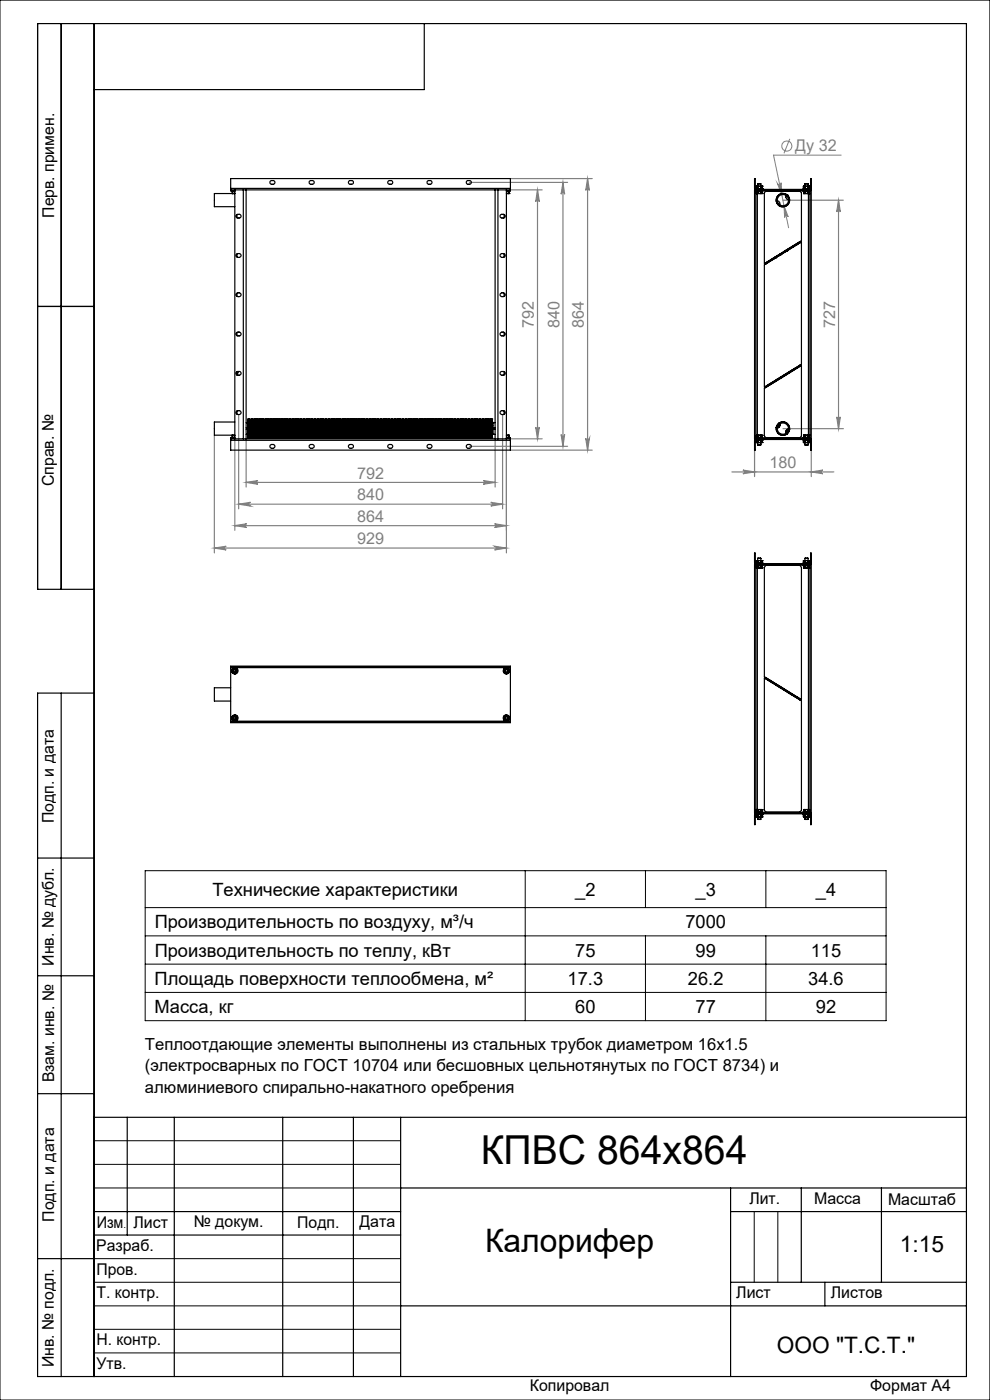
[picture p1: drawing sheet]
<svg xmlns="http://www.w3.org/2000/svg" width="210mm" height="297mm" viewBox="0 0 210 297" stroke-linecap="round" stroke-linejoin="round" font-family="sans-serif">
<defs><g id="words">
<text font-size="8.5" x="102" y="247">КПВС 864х864</text>
<text font-size="6.9" x="102.9" y="265.6">Калорифер</text>
<g font-size="4.8">
<text x="190.9" y="265.6">1:15</text>
<text x="164.8" y="287">ООО &quot;Т.С.Т.&quot;</text>
</g>
<g font-size="3.9">
<text x="45.1" y="190.1">Технические характеристики</text>
<text x="122" y="190">_2</text>
<text x="147.5" y="190">_3</text>
<text x="173.1" y="190">_4</text>
<text x="32.8" y="196.9">Производительность по воздуху, м³/ч</text>
<text x="145.4" y="196.9">7000</text>
<text x="32.8" y="202.9">Производительность по теплу, кВт</text>
<text x="122" y="202.9">75</text>
<text x="147.5" y="202.9">99</text>
<text x="172" y="202.9">115</text>
<text x="32.8" y="208.9">Площадь поверхности теплообмена, м²</text>
<text x="120.4" y="208.9">17.3</text>
<text x="145.9" y="208.9">26.2</text>
<text x="171.4" y="208.9">34.6</text>
<text x="32.8" y="214.9">Масса, кг</text>
<text x="122" y="214.9">60</text>
<text x="147.5" y="214.9">77</text>
<text x="173.1" y="214.9">92</text>
</g>
<g font-size="3.5">
<text x="30.7" y="222.8">Теплоотдающие элементы выполнены из стальных трубок диаметром 16x1.5</text>
<text x="30.7" y="227.3">(электросварных по ГОСТ 10704 или бесшовных цельнотянутых по ГОСТ 8734) и</text>
<text x="30.7" y="231.8">алюминиевого спирально-накатного оребрения</text>
</g>
<g font-size="3.4" fill="#808080">
<text x="168.7" y="32.1">Ду 32</text>
<text x="113.3" y="69.5" transform="rotate(-90 113.3 69.5)">792</text>
<text x="118.6" y="69.5" transform="rotate(-90 118.6 69.5)">840</text>
<text x="123.9" y="69.5" transform="rotate(-90 123.9 69.5)">864</text>
<text x="177.1" y="69.5" transform="rotate(-90 177.1 69.5)">727</text>
<text x="75.8" y="101.5">792</text>
<text x="163.2" y="99.3">180</text>
<text x="75.8" y="106.2">840</text>
<text x="75.8" y="110.7">864</text>
<text x="75.8" y="115.5">929</text>
</g>
<g font-size="3.4">
<text x="11.5" y="46.2" transform="rotate(-90 11.5 46.2)">Перв. примен.</text>
<text x="11.4" y="103.2" transform="rotate(-90 11.4 103.2)">Справ. №</text>
<text x="11.4" y="174.7" transform="rotate(-90 11.4 174.7)">Подп. и дата</text>
<text x="11.5" y="204.9" transform="rotate(-90 11.5 204.9)">Инв. № дубл.</text>
<text x="11.5" y="229.6" transform="rotate(-90 11.5 229.6)">Взам. инв. №</text>
<text x="159" y="255.5">Лит.</text>
<text x="172.7" y="255.5">Масса</text>
<text x="188.4" y="255.6">Масштаб</text>
<text x="11.5" y="259.2" transform="rotate(-90 11.5 259.2)">Подп. и дата</text>
<text x="20.5" y="260.4">Изм</text>
<text x="28.3" y="260.4">Лист</text>
<text x="41.1" y="260.4">№ докум.</text>
<text x="63.1" y="260.4">Подп.</text>
<text x="76.2" y="260.4">Дата</text>
<text x="20.4" y="265.4">Разраб.</text>
<text x="20.5" y="275.4">Т. контр.</text>
<text x="20.5" y="270.4">Пров.</text>
<text x="156.2" y="275.4">Лист</text>
<text x="176.2" y="275.4">Листов</text>
<text x="20.5" y="285.4">Н. контр.</text>
<text x="11.4" y="290" transform="rotate(-90 11.4 290)">Инв. № подл.</text>
<text x="20.5" y="290.4">Утв.</text>
<text x="112.4" y="295">Копировал</text>
<text x="184.6" y="295">Формат А4</text>
</g>
<text font-size="2.1" x="26.2" y="260.4">.</text>
</g></defs>
<g fill="none" stroke="#808080" stroke-width=".21">
<path d="M164.9 38.9a.4 .4 0 0 0 .5 .3 .4 .4 0 0 0 .3-.4l.1 2.5zM167.5 29.5l-1.2 3M178.4 32.9h-14.3l3.2 15.4M166.3 43.6l.9 2.4a.38 .38 0 0 0-.5-.3 .38 .38 0 0 0-.3 .4z"/>
<circle cx="166.9" cy="31" r="1.08"/>
</g>
<g fill="none" stroke="#808080" stroke-width=".25">
<path d="M99.6 38.7h20.8M108.3 37.9h17.3M119.4 38.7v56M119.4 38.7l.4 2.5a.37 .37 0 0 0-.4-.4 .37 .37 0 0 0-.4 .4zM124.6 37.9l.4 2.5a.39 .39 0 0 0-.4-.4 .39 .39 0 0 0-.4 .4zM124.6 37.9v57.6M108.3 40.3h6.7M114 40.3l.4 2.5a.39 .39 0 0 0-.4-.4 .39 .39 0 0 0-.4 .4zM114 40.3v52.8M166.1 42.5h12.8M177.9 42.5l.4 2.5a.39 .39 0 0 0-.4-.4 .39 .39 0 0 0-.4 .4zM177.9 42.5v48.4"/>
<path d="M45.5 92.4v24.9M49.8 93.1v19.4M50.6 87.9v20M52.2 93.1v10.2M99.6 94.7h20.8M105 93.1v10.2M106.6 87.9v20M107.4 93.1v24.2M108.3 93.1h6.7M108.3 95.5h17.3M113.6 90.6a.39 .39 0 0 0 .4 .3 .39 .39 0 0 0 .4-.3l-.4 2.5zM119 92.2a.37 .37 0 0 0 .4 .4 .37 .37 0 0 0 .4-.4l-.4 2.5z"/>
<path d="M124.2 93a.39 .39 0 0 0 .4 .3 .39 .39 0 0 0 .4-.3l-.4 2.5zM157.6 99.7l2.5 .4-2.5 .4a.39 .39 0 0 0 .3-.4 .39 .39 0 0 0-.3-.4zM160.1 95.5v5.6M166.1 90.9h12.8M172.1 95.5v5.6M177.5 88.4a.39 .39 0 0 0 .4 .4 .39 .39 0 0 0 .4-.4l-.4 2.5zM45.5 116.3h61.9M45.5 116.3l2.5-.4a.39 .39 0 0 0-.4 .4 .39 .39 0 0 0 .4 .4zM49.8 111.5h57.6M49.8 111.5l2.5-.4a.39 .39 0 0 0-.3 .4 .39 .39 0 0 0 .3 .4zM50.6 107h56M50.6 107l2.5-.4a.39 .39 0 0 0-.4 .4 .39 .39 0 0 0 .4 .3z"/>
<path d="M52.2 102.3h52.8M52.2 102.3l2.5-.4a.39 .39 0 0 0-.3 .4 .39 .39 0 0 0 .3 .4zM102.5 101.9l2.5 .4-2.5 .4a.39 .39 0 0 0 .4-.4 .39 .39 0 0 0-.4-.4zM104.1 106.6l2.5 .4-2.5 .3a.39 .39 0 0 0 .4-.3 .39 .39 0 0 0-.4-.4zM104.9 115.9l2.5 .4-2.5 .4a.39 .39 0 0 0 .4-.4 .39 .39 0 0 0-.4-.4zM104.9 111.1l2.5 .4-2.5 .4a.39 .39 0 0 0 .4-.4 .39 .39 0 0 0-.4-.4zM155.3 100.1h21.6M172.1 100.1l2.5-.4a.39 .39 0 0 0-.4 .4 .39 .39 0 0 0 .4 .4z"/>
</g>
<g fill="none" stroke="#000" stroke-width=".21">
<path d="M0 0h210v297h-210zM30.8 184.7h157.2v31.8h-157.2zM30.8 198.5h157.2M30.8 192.5h157.2M111.4 184.7v31.8M136.9 184.7v7.8M136.9 198.5v18M162.5 184.7v7.8M162.5 198.5v18M30.8 204.5h157.2M30.8 210.5h157.2M20 242h65"/>
<path d="M20 247h65M20 252h65M160 257v15M165 257v15M20 267h65M20 272h65M20 277h65M20 282h65M20 287h65"/>
</g>
<g fill="none" stroke="#000" stroke-width=".25">
<path d="M13 5v120M20 5v287M90 5v14h-70M8 65h12M20 125h-12v-120h197v287h-197v-145h12M13 147v145M8 182h12M8 207h12M8 232h12M20 237h185M27 237v25M37 237v55"/>
<path d="M60 237v55M75 237v55M85 237v55M20 257h65M85 252h120M155 252v40M155 257h50M170 252v20M187 252v20M8 267h12M20 262h65M85 277h120"/>
<path d="M155 272h50M175 272v5"/>
</g>
<g fill="#808080">
<path d="M166.3 43.6l.1 2.5a.38 .38 0 0 1 .3-.4 .38 .38 0 0 1 .5 .3zM164.9 38.9l.9 2.4-.1-2.5a.4 .4 0 0 1-.3 .4 .4 .4 0 0 1-.5-.3z"/>
<path d="M104.9 115.9l2.5 .4-2.5 .4a.39 .39 0 0 0 .4-.4 .39 .39 0 0 0-.4-.4zM45.5 116.3l2.5-.4a.39 .39 0 0 0-.4 .4 .39 .39 0 0 0 .4 .4z"/>
<path d="M157.6 99.7l2.5 .4-2.5 .4a.39 .39 0 0 0 .3-.4 .39 .39 0 0 0-.3-.4zM172.1 100.1l2.5-.4a.39 .39 0 0 0-.4 .4 .39 .39 0 0 0 .4 .4z"/>
<path d="M119 92.2a.37 .37 0 0 0 .4 .4 .37 .37 0 0 0 .4-.4l-.4 2.5zM119.4 38.7l.4 2.5a.37 .37 0 0 0-.4-.4 .37 .37 0 0 0-.4 .4z"/>
<path d="M114 40.3l.4 2.5a.39 .39 0 0 0-.4-.4 .39 .39 0 0 0-.4 .4zM113.6 90.6a.39 .39 0 0 0 .4 .3 .39 .39 0 0 0 .4-.3l-.4 2.5zM124.6 37.9l.4 2.5a.39 .39 0 0 0-.4-.4 .39 .39 0 0 0-.4 .4zM124.2 93a.39 .39 0 0 0 .4 .3 .39 .39 0 0 0 .4-.3l-.4 2.5zM177.9 42.5l.4 2.5a.39 .39 0 0 0-.4-.4 .39 .39 0 0 0-.4 .4zM177.5 88.4a.39 .39 0 0 0 .4 .4 .39 .39 0 0 0 .4-.4l-.4 2.5z"/>
<path d="M52.2 102.3l2.5-.4a.39 .39 0 0 0-.3 .4 .39 .39 0 0 0 .3 .4zM102.5 101.9l2.5 .4-2.5 .4a.39 .39 0 0 0 .4-.4 .39 .39 0 0 0-.4-.4zM49.8 111.5l2.5-.4a.39 .39 0 0 0-.3 .4 .39 .39 0 0 0 .3 .4zM104.9 111.1l2.5 .4-2.5 .4a.39 .39 0 0 0 .4-.4 .39 .39 0 0 0-.4-.4z"/>
<path d="M50.6 107l2.5-.4a.39 .39 0 0 0-.4 .4 .39 .39 0 0 0 .4 .3zM104.1 106.6l2.5 .4-2.5 .3a.39 .39 0 0 0 .4-.3 .39 .39 0 0 0-.4-.4z"/>
</g>
<g fill="none" stroke="#000" stroke-width=".25">
<path d="M48.9 40v.3M48.9 40v-2.1h59.4v2.1M48.9 40h59.4M57.4 38.4a.67 .67 0 0 1 .9 .2v.1a.53 .53 0 0 1-.8 .4 .4 .4 0 0 1-.1-.7zM65.7 38.4l.1-.1a.59 .59 0 0 1 .8 .3v.1a.53 .53 0 0 1-.7 .4 .4 .4 0 0 1-.2-.7zM74 38.4l.1-.1a.59 .59 0 0 1 .9 .3v.2a.62 .62 0 0 1-1.1 0zM82.3 38.5l.1-.2a.51 .51 0 0 1 .7 0 .51 .51 0 0 1 .2 .6l-.2 .1a.51 .51 0 0 1-.6 .1 .51 .51 0 0 1-.2-.6zM90.7 38.4l.1-.1a.51 .51 0 0 1 .6 0 .51 .51 0 0 1 .2 .6l-.2 .1a.51 .51 0 0 1-.6 .1 .51 .51 0 0 1-.2-.6zM99 38.4a.67 .67 0 0 1 1 .2v.1a.53 .53 0 0 1-.8 .4 .4 .4 0 0 1-.2-.7zM108.3 40v.3M160.1 40l.1 .2 .2 .1a.43 .43 0 0 1 .7-.3h.6v.2M160.1 40v-2.1h.1v2.1"/>
<path d="M160.1 40h.1M160.2 40l.2 .2h11.3l.2-.2M160.4 39.5h.4M160.4 39.5h.1M160.4 39.5h1.3M160.4 39.5v.5M160.7 39h.7M160.7 39v1M160.8 39.5h.6M160.8 39.5v.5M161.4 39v1M161.4 39.5h.3"/>
<path d="M161.4 39.5v.5M161.7 39.5h.1M161.7 39.5v.5M170.4 39.5h.3M170.4 39.5h.1M170.4 39.5h1.3M170.4 39.5v.5M170.7 39.5h.6M170.7 39.5v.5M170.7 39h.7M170.7 39l.1 1M171.3 39.5h.4"/>
<path d="M171.3 39.5v.5M171.4 39v1M171.7 39.5v.8l.3-.1 .1-.2M171.7 39.5h.1M171.9 40v-2.1h.2v2.1M171.9 40h.2M48.9 40.3v.2h.9M48.9 40.3h2.7M49.1 40.5v.1h.7M49.2 41.1h.1M49.2 40.6v.5M49.3 41.1h.4"/>
<path d="M49.3 41.1h-3.8v2.7h4.3M49.3 40.6v.5M49.7 40.6v.5M49.8 40.3v52.8M50.2 53.9a.5 .5 0 0 1 .7-.1 .5 .5 0 0 1 .1 .7 .49 .49 0 0 1-.7 .1 .49 .49 0 0 1-.1-.7zM50.3 45.5a.51 .51 0 0 1 .6 0 .51 .51 0 0 1 .2 .6l-.2 .1a.51 .51 0 0 1-.6 0 .51 .51 0 0 1-.2-.6zM50.3 45.5v.7M50.3 53.9v.6M51.6 40.3h54M51.6 40.3v52.8M52.2 40.3v52.8M105 40.3v52.8"/>
<path d="M105.6 40.3h2.7M105.6 40.3v52.8M106.2 45.6l.1-.1a.59 .59 0 0 1 .8 .3v.1a.53 .53 0 0 1-.7 .3 .4 .4 0 0 1-.2-.6zM106.2 53.9a.67 .67 0 0 1 .9 .2 .55 .55 0 0 1-.4 .5 .55 .55 0 0 1-.6-.3zM106.9 45.5v.7M106.9 53.9v.6M107.4 41.1h.1M107.4 41.1h.6M107.4 40.3v52.8M107.5 41.1h.4M107.9 41.1h.1M107.9 40.6v.5"/>
<path d="M108 41.1h.1M108 40.6v.5M108.1 40.5v.1h-.7M108.3 40.3v.2h-.9M160.1 40.3h12v52.8h-12zM160.3 40.3h.1M160.4 40.5h11.4v-.2v52.8v-.2h-11.4M160.4 40.3l-.1 52.8M160.4 40.5v.1h1.3v-.1M160.4 40h.1M160.4 40h.3M160.4 41.1h.1"/>
<path d="M160.4 41.1h.3M160.4 41.1h1.3M160.4 40.6v.5M160.7 41.1v51.2M160.7 40h.1M160.7 41.1h.1M160.7 40.6v.5M160.8 40h.6M160.8 41.1h.5M160.8 40.6v.5M161.3 41.1h.1M161.3 40.6v.5"/>
<path d="M161.4 40h.1M161.4 40h.3M161.4 41.1h.3M161.4 40.6v.5M161.7 41.1h.1M161.7 40.6v.5M161.7 40h.1M161.7 40h-.1M162.1 56.2l7.9-4.9v26l-7.9 4.8zM162.3 55.8l.1 .2M162.5 40.5h7.2l.3 .4v10.2l-7.9 4.8v-15zM164.4 54.5h.1"/>
<path d="M164.5 54.7h.1M164.6 42.6h.1M164.9 42.6a.6 .6 0 0 1 .5 .8M165.2 43.6h.1M165.3 53.9h.1M165.4 54.1h.1M166.8 53.1h.1M166.8 41.5v.1a.6 .6 0 0 0 .5 .8M166.9 53.3h.1M166.9 41.3h.1M167.5 42.3h.1M167.7 52.5h.1"/>
<path d="M167.8 52.7h.1M169.7 51.3l-7.4 4.5M169.7 51.3l.1 .1M169.8 51.4l-7.4 4.6M170.4 40.5v.1h1.3M170.4 40h.1M170.4 40h.3M170.5 41.1h.1M170.5 41.1h.2M170.5 41.1h1.2M170.5 40.6v.5M170.7 40h.1"/>
<path d="M170.7 41.1h.1M170.7 40.6v.5M170.8 40h.5M170.8 41.1h.5M170.8 40.6v.5M171.3 40h.1M171.3 41.1h.1M171.3 40.6v.5M171.4 40h.3M171.4 41.1h.3M171.4 40.6v.5M171.5 41.1v51.2"/>
<path d="M171.7 40h.1M171.7 41.1h.1M171.7 40h-.1M171.7 40h-1.3v.2M171.7 40.5v.6M50.3 62.2a.49 .49 0 0 1 .6 0 .49 .49 0 0 1 .1 .6 .5 .5 0 0 1-.7 .1 .5 .5 0 0 1-.1-.6zM50.3 78.8a.51 .51 0 0 1 .6 0 .51 .51 0 0 1 .2 .6l-.2 .1a.51 .51 0 0 1-.6 .1 .51 .51 0 0 1-.2-.6zM50.3 70.5a.49 .49 0 0 1 .7 0 .49 .49 0 0 1-.1 .7 .51 .51 0 0 1-.6 .1 .51 .51 0 0 1-.2-.6zM50.3 62.2v.7M50.3 70.5v.7M50.4 78.8l-.1 .7v-.7M50.6 78.8l-.3 .7"/>
<path d="M106.1 62.3a.57 .57 0 0 1 .6-.2 .57 .57 0 0 1 .4 .4 .56 .56 0 0 1-.5 .5 .56 .56 0 0 1-.5-.4zM106.2 78.9l.1-.1a.59 .59 0 0 1 .8 .3v.1a.53 .53 0 0 1-.7 .4 .4 .4 0 0 1-.2-.7zM106.2 70.6a.55 .55 0 0 1 .6-.1 .55 .55 0 0 1 .3 .5 .62 .62 0 0 1-1 0zM106.9 62.2v.7M106.9 70.5v.7M106.9 78.8v.7M169.7 77.5l-7.4 4.5M169.7 77.5l.1 .1M169.8 77.6l-7.4 4.6M48.9 93.1v.3M48.9 93.4h59.4M48.9 93.4v2.1h59.4v-2.1"/>
<path d="M48.9 93.1h2.7M49.2 92.4h.1M49.2 92.3v.5M49.3 92.3h.5M49.3 92.4h.4M49.3 92.4v.4M49.7 92.4h.1M49.7 92.4v.4M49.8 92.8l-.7 .1M49.8 89.5h-4.3v2.8h3.8M49.8 92.9h-.9v.2M50.2 87.2a.51 .51 0 0 1 .7-.1 .51 .51 0 0 1 .2 .6 .51 .51 0 0 1-.7 .3 .51 .51 0 0 1-.2-.8z"/>
<path d="M50.3 87.2v.7M51.6 93.1h54M52.2 90.7h.4M52.2 89.7h.4M52.2 92.1h.4M52.2 91h.4M52.6 92.2v.7M52.6 90.3v1.9M52.6 88.9v2M52.6 92.9h.1M52.6 90.3h.1M52.6 88.9h.1"/>
<path d="M52.7 90.3v2.6M52.7 88.9v1.4M52.7 90.3v.7M52.7 88.9v.7M52.7 91v1.2M52.7 89.6v1.2M52.7 92.2h.3M52.7 92.2v.7M52.7 91h.3M52.7 90.8v.1M52.7 89.6h.3M53 91v1.2"/>
<path d="M53 89.6v1.2h-.3M53 92.9h.1M53 90.3h.1M53 88.9v.7M53 90.3v.7M53 92.2v.7M53 88.9h.1M53 90.3v2.6M53 88.9v1.4M53 89.6v1.2M53 92.2h.3M53 91h.3"/>
<path d="M53 90.8v.1M53 90.8h.3M53 89.6h.3M53.3 91v1.2M53.3 89.6v1.2M53.3 92.2v.7M53.3 90.8v.1M53.3 90.3v2.6M53.3 88.9v1.4M53.3 92.9h.1M53.3 90.3h.1M53.3 90.3v.7"/>
<path d="M53.3 88.9h.1M53.3 88.9v.7M53.3 90.3v1.3M53.3 91.6v1.3M53.3 91v.6M53.3 91.6v.6M53.3 89.6v1.2h.3v-1.2M53.3 92.2h.3M53.3 91h.3M53.3 89.6h.3M53.6 90.3v2.6M53.6 91v1.2"/>
<path d="M53.6 88.9v1.4M53.6 92.9h.1M53.6 90.3h.1M53.6 88.9v.7M53.6 90.3v.7M53.6 92.2v.7M53.6 88.9h.1M53.7 90.3v1.3M53.7 91.6v1.3M53.7 88.9v1.4M53.7 90.3v.7M53.7 88.9v.7"/>
<path d="M53.7 91v.6M53.7 91.6v.6M53.7 89.6v1.2M53.7 92.2h.2M53.7 92.2v.7M53.7 91h.2M53.7 90.8v.1M53.7 90.8h.2M53.7 89.6h.2M53.9 91v1.2M53.9 89.6v1.2M53.9 92.2l.1 .7"/>
<path d="M53.9 90.8v.1M54 90.3v1.3M54 91.6v1.3M54 92.9h.1M54 90.3h.1M54 90.3l-.1 .7M54 88.9h.1M54 88.9l-.1 .7M54 91v.6M54 91.6v.6M54 89.6v1.2h.3v-1.2M54 88.9v1.4"/>
<path d="M54 92.2h.3M54 88.9v.7M54 90.3v.7M54 92.2v.7M54 91h.3M54 89.6h.3M54.3 91v1.2M54.3 92.9h.1M54.3 90.3h.1M54.3 88.9v.7M54.3 90.3v.7M54.3 92.2v.7"/>
<path d="M54.3 88.9h.1M54.3 90.3v2.6M54.3 88.9v1.4M54.3 90.3l.1 .7M54.3 88.9l.1 .7M54.4 91v1.2M54.4 89.6v1.2M54.4 92.2h.2M54.4 92.2l-.1 .7M54.4 91h.2M54.4 90.8v.1M54.4 90.8h.2"/>
<path d="M54.4 89.6h.2M54.6 91v1.2M54.6 89.6v1.2M54.6 92.2v.7M54.6 90.8v.1M54.6 90.3v2.6M54.6 88.9v1.4M54.6 92.9h.1M54.6 90.3h.1M54.6 90.3v.7M54.6 88.9h.1M54.6 88.9v.7"/>
<path d="M54.7 90.3v1.3M54.7 91.6v1.3M54.7 91v.6M54.7 91.6v.6M54.7 88.9v1.4M54.7 89.6v.6a.37 .37 0 0 0 .2 .6M54.7 92.2h.2M54.7 88.9v.7M54.7 90.3v.7M54.7 92.2v.7M54.7 91h.2M54.7 89.6h.2"/>
<path d="M54.9 91v1.2M54.9 89.6v1.2M54.9 92.2l.1 .7M54.9 90.8l.1 .1M55 90.3v2.6M55 88.9v1.4M55 92.9h.1M55 90.3h.1M55 90.3l-.1 .7M55 88.9h.1M55 88.9l-.1 .7M55 90.3v.7"/>
<path d="M55 88.9v.7M55 91v1.2M55 89.6v1.2M55 92.2h.3M55 92.2v.7M55 91h.3M55 90.8v.1M55 90.8h.3M55 89.6h.3M55.3 91v1.2M55.3 89.6v1.2M55.3 92.2v.7"/>
<path d="M55.3 90.8v.1M55.3 92.9h.1M55.3 90.3h.1M55.3 88.9h.1M55.3 90.3v2.6M55.3 88.9v1.4M55.3 90.3l.1 .7M55.3 90.3v.7M55.3 88.9l.1 .7M55.3 88.9v.7M55.4 91v1.2M55.4 89.6v1.2"/>
<path d="M55.4 92.2h.2M55.4 92.2l-.1 .7M55.4 91h.2M55.4 90.8v.1M55.4 90.8h.2M55.4 89.6h.2M55.6 91v1.2M55.6 89.6v1.2M55.6 92.2v.7M55.6 90.8v.1M55.6 90.3v2.6M55.6 88.9v1.4"/>
<path d="M55.6 92.9h.1M55.6 90.3h.1M55.6 90.3v.7M55.6 88.9h.1M55.6 88.9v.7M55.7 90.3v1.3M55.7 91.6v1.3M55.7 88.9v1.4M55.7 90.3v.7M55.7 88.9v.7M55.7 91v.6M55.7 91.6v.6"/>
<path d="M55.7 89.6v1.2M55.7 92.2h.3M55.7 92.2v.7M55.7 91h.3M55.7 90.8v.1M55.7 89.6h.3M56 90.3v2.6M56 91v1.2M56 88.9v1.4M56 89.6v1.2h-.3M56 92.9h.1M56 90.3h.1"/>
<path d="M56 88.9v.7M56 90.3v.7M56 92.2v.7M56 88.9h.1M56 90.3v1.3M56 91.6v1.3M56 91v.6M56 91.6v.6M56 89.6v1.2M56 92.2h.3M56 91h.3M56 90.8v.1"/>
<path d="M56 90.8h.3M56 89.6h.3M56.3 91v1.2M56.3 89.6v1.2M56.3 92.2v.7M56.3 90.8v.1M56.3 92.9h.1M56.3 90.3h.1M56.3 90.3v.7M56.3 88.9h.1M56.3 88.9v.7M56.3 90.3v1.3"/>
<path d="M56.3 91.6v1.3M56.3 91v.6M56.3 91.6v.6M56.3 88.9v1.4M56.3 89.6v1.2h.3v-1.2M56.3 92.2h.3M56.3 91h.3M56.3 89.6h.3M56.6 91v1.2M56.6 92.9h.1M56.6 90.3h.1M56.6 88.9v.7"/>
<path d="M56.6 90.3v.7M56.6 92.2v.7M56.6 88.9h.1M56.7 90.3v2.6M56.7 88.9v1.4M56.7 90.3v.7M56.7 88.9v.7M56.7 91v1.2M56.7 89.6v1.2M56.7 92.2h.2M56.7 92.2v.7M56.7 91h.2"/>
<path d="M56.7 90.8v.1M56.7 90.8h.2M56.7 89.6h.2M56.9 91v1.2M56.9 89.6v1.2M56.9 92.2l.1 .7M56.9 90.8v.1M57 90.3v2.6M57 88.9v1.4M57 92.9h.1M57 90.3h.1M57 90.3l-.1 .7"/>
<path d="M57 88.9h.1M57 88.9l-.1 .7M57 90.3v1.3M57 91.6v1.3M57 91v.6M57 91.6v.6M57 89.6v1.2h.3v-1.2M57 92.2h.3M57 88.9v.7M57 90.3v.7M57 92.2v.7M57 91h.3"/>
<path d="M57 89.6h.3M57.3 90.3v2.6M57.3 91v1.2M57.3 88.9v1.4M57.3 92.9h.1M57.3 90.3h.1M57.3 88.9v.7M57.3 90.3v.7M57.3 92.2v.7M57.3 88.9h.1M57.3 90.3l.1 .7M57.3 88.9l.1 .7"/>
<path d="M57.4 94.4a.67 .67 0 0 1 .9 .2 .55 .55 0 0 1-.4 .5 .55 .55 0 0 1-.6-.3zM57.4 91v1.2M57.4 89.6v1.2M57.4 92.2h.2M57.4 92.2l-.1 .7M57.4 91h.2M57.4 90.8v.1M57.4 90.8h.2M57.4 89.6h.2M57.6 91v1.2M57.6 89.6v1.2M57.6 92.2v.7"/>
<path d="M57.6 90.8v.1M57.6 90.3v2.6M57.6 88.9v1.4M57.6 92.9h.1M57.6 90.3h.1M57.6 90.3v.7M57.6 88.9h.1M57.6 88.9v.7M57.7 90.3v1.3M57.7 91.6v1.3M57.7 91v.6M57.7 91.6v.6"/>
<path d="M57.7 89.6v1.2h.3v-1.2M57.7 88.9v1.4M57.7 92.2h.3M57.7 88.9v.7M57.7 90.3v.7M57.7 92.2v.7M57.7 91h.3M57.7 89.6h.3M58 90.3v2.6M58 91v1.2M58 88.9v1.4M58 92.9h.1"/>
<path d="M58 90.3h.1M58 88.9v.7M58 90.3v.7M58 92.2v.7M58 88.9h.1M58 90.3v1.3M58 91.6v1.3M58 91v.6M58 91.6v.6M58 89.6v1.2M58 92.2h.3M58 91h.3"/>
<path d="M58 90.8v.1M58 90.8h.3M58 89.6h.3M58.3 91v1.2M58.3 89.6v1.2M58.3 92.2v.7M58.3 90.8v.1M58.3 92.9h.1M58.3 90.3h.1M58.3 90.3v.7M58.3 88.9h.1M58.3 88.9v.7"/>
<path d="M58.3 90.3v1.3M58.3 91.6v1.3M58.3 91v.6M58.3 91.6v.6M58.3 88.9v1.4M58.3 89.6v.6a.37 .37 0 0 0 .3 .6M58.3 92.2h.3M58.3 91h.3M58.3 89.6h.3M58.6 91v1.2M58.6 89.6v1.2M58.6 92.2v.7"/>
<path d="M58.6 90.8v.1M58.6 92.9h.1M58.6 90.3h.1M58.6 90.3v.7M58.6 88.9h.1M58.6 88.9v.7M58.7 90.3v2.6M58.7 88.9v1.4M58.7 90.3v.7M58.7 88.9v.7M58.7 91v1.2M58.7 89.6v1.2"/>
<path d="M58.7 92.2h.2M58.7 92.2v.7M58.7 91h.2M58.7 90.8v.1M58.7 89.6h.2M58.9 91v1.2M58.9 89.6v1.2h-.2M58.9 92.9h.1M58.9 90.3h.1M58.9 88.9v.7M58.9 90.3v.7M58.9 92.2v.7"/>
<path d="M58.9 88.9h.1M59 90.3v2.6M59 88.9v1.4M59 90.3v.7M59 88.9v.7M59 91v1.2M59 89.6v1.2M59 92.2h.3M59 92.2v.7M59 91h.3M59 90.8v.1M59 90.8h.3"/>
<path d="M59 89.6h.3M59.3 91v1.2M59.3 89.6v1.2M59.3 92.2v.7M59.3 90.8v.1M59.3 90.3v2.6M59.3 88.9v1.4M59.3 92.9h.1M59.3 90.3h.1M59.3 90.3v.7M59.3 88.9h.1M59.3 88.9v.7"/>
<path d="M59.3 90.3v1.3M59.3 91.6v1.3M59.3 91v.6M59.3 91.6v.6M59.3 89.6v1.2h.3v-1.2M59.3 92.2h.3M59.3 91h.3M59.3 89.6h.3M59.6 90.3v2.6M59.6 91v1.2M59.6 88.9v1.4M59.6 92.9h.1"/>
<path d="M59.6 90.3h.1M59.6 88.9v.7M59.6 90.3v.7M59.6 92.2v.7M59.6 88.9h.1M59.7 90.3v2.6M59.7 88.9v1.4M59.7 90.3v.7M59.7 88.9v.7M59.7 91v1.2M59.7 89.6v1.2M59.7 92.2h.2"/>
<path d="M59.7 92.2v.7M59.7 91h.2M59.7 90.8v.1M59.7 90.8h.2M59.7 89.6h.2M59.9 91v1.2M59.9 89.6v1.2M59.9 92.2l.1 .7M59.9 90.8v.1M60 90.3v2.6M60 88.9v1.4M60 92.9h.1"/>
<path d="M60 90.3h.1M60 90.3l-.1 .7M60 88.9h.1M60 88.9l-.1 .7M60 90.3v1.3M60 91.6v1.3M60 91v.6M60 91.6v.6M60 89.6v1.2h.3v-1.2M60 92.2h.3M60 88.9v.7M60 90.3v.7"/>
<path d="M60 92.2v.7M60 91h.3M60 89.6h.3M60.3 90.3v2.6M60.3 91v1.2M60.3 88.9v1.4M60.3 92.9h.1M60.3 90.3h.1M60.3 88.9v.7M60.3 90.3v.7M60.3 92.2v.7M60.3 88.9h.1"/>
<path d="M60.3 90.3v1.3M60.3 91.6v1.3M60.3 90.3l.1 .7M60.3 88.9l.1 .7M60.4 91v.6M60.4 91.6v.6M60.4 89.6v1.2M60.4 92.2h.2M60.4 92.2l-.1 .7M60.4 91h.2M60.4 90.8v.1M60.4 90.8h.2"/>
<path d="M60.4 89.6h.2M60.6 91v1.2M60.6 89.6v1.2M60.6 92.2v.7M60.6 90.8v.1M60.6 92.9h.1M60.6 90.3h.1M60.6 90.3v.7M60.6 88.9h.1M60.6 88.9v.7M60.7 91v.6M60.7 91.6v.6"/>
<path d="M60.7 90.3v1.3M60.7 91.6v1.3M60.7 89.6v1.2h.3v-1.2M60.7 88.9v1.4M60.7 92.2h.3M60.7 88.9v.7M60.7 90.3v.7M60.7 92.2v.7M60.7 91h.3M60.7 89.6h.3M61 90.3v2.6M61 91v1.2"/>
<path d="M61 88.9v1.4M61 92.9h.1M61 90.3h.1M61 88.9v.7M61 90.3v.7M61 92.2v.7M61 88.9h.1M61 89.6v1.2M61 92.2h.3M61 91h.3M61 90.8v.1M61 90.8h.3"/>
<path d="M61 89.6h.3M61.3 91v1.2M61.3 89.6v1.2M61.3 92.2v.7M61.3 90.8v.1M61.3 90.3v2.6M61.3 88.9v1.4M61.3 92.9h.1M61.3 90.3h.1M61.3 90.3v.7M61.3 88.9h.1M61.3 88.9v.7"/>
<path d="M61.3 91v.6M61.3 91.6v.6M61.3 90.3v1.3M61.3 91.6v1.3M61.3 89.6v.6a.37 .37 0 0 0 .3 .6M61.3 92.2h.3M61.3 91h.3M61.3 89.6h.3M61.6 91v1.2M61.6 89.6v1.2M61.6 92.2v.7M61.6 90.8v.1"/>
<path d="M61.6 90.3v2.6M61.6 88.9v1.4M61.6 92.9h.1M61.6 90.3h.1M61.6 90.3v.7M61.6 88.9h.1M61.6 88.9v.7M61.7 90.3v2.6M61.7 88.9v1.4M61.7 90.3v.7M61.7 88.9v.7M61.7 91v1.2"/>
<path d="M61.7 89.6v1.2M61.7 92.2h.2M61.7 92.2v.7M61.7 91h.2M61.7 90.8v.1M61.7 90.8h.2M61.7 89.6h.2M61.9 91v1.2M61.9 89.6v1.2M61.9 92.2l.1 .7M61.9 90.8v.1M62 92.9h.1"/>
<path d="M62 90.3h.1M62 88.9h.1M62 90.3v1.3M62 91.6v1.3M62 88.9v1.4M62 90.3v.7M62 90.3l-.1 .7M62 88.9v.7M62 88.9l-.1 .7M62 91v.6M62 91.6v.6M62 89.6v1.2"/>
<path d="M62 92.2h.3M62 92.2v.7M62 91h.3M62 90.8v.1M62 90.8h.3M62 89.6h.3M62.3 91v1.2M62.3 89.6v1.2M62.3 92.2v.7M62.3 90.8v.1M62.3 88.9v1.4M62.3 92.9h.1"/>
<path d="M62.3 90.3h.1M62.3 90.3v.7M62.3 88.9h.1M62.3 88.9v.7M62.3 90.3v2.6M62.3 90.3l.1 .7M62.3 88.9l.1 .7M62.4 91v1.2M62.4 89.6v1.2M62.4 92.2h.2M62.4 92.2l-.1 .7M62.4 91h.2"/>
<path d="M62.4 90.8l-.1 .1M62.4 89.6h.2M62.6 91v1.2M62.6 88.9v1.4M62.6 89.6v1.2h-.2M62.6 92.9h.1M62.6 90.3h.1M62.6 88.9v.7M62.6 90.3v.7M62.6 92.2v.7M62.6 88.9h.1M62.7 90.3v2.6"/>
<path d="M62.7 90.3v.7M62.7 88.9v.7M62.7 91v1.2M62.7 89.6v1.2M62.7 92.2h.2M62.7 92.2v.7M62.7 91h.2M62.7 90.8v.1M62.7 90.8h.2M62.7 89.6h.2M62.9 91v1.2M62.9 89.6v1.2"/>
<path d="M62.9 92.2l.1 .7M62.9 90.8v.1M63 90.3v2.6M63 88.9v1.4M63 92.9h.1M63 90.3h.1M63 90.3l-.1 .7M63 88.9h.1M63 88.9l-.1 .7M63 90.3v1.3M63 91.6v1.3M63 91v.6"/>
<path d="M63 91.6v.6M63 89.6v1.2h.3v-1.2M63 92.2h.3M63 88.9v.7M63 90.3v.7M63 92.2v.7M63 91h.3M63 89.6h.3M63.3 90.3v2.6M63.3 91v1.2M63.3 88.9v1.4M63.3 92.9h.1"/>
<path d="M63.3 90.3h.1M63.3 88.9v.7M63.3 90.3v.7M63.3 92.2v.7M63.3 88.9h.1M63.3 90.3l.1 .7M63.3 88.9l.1 .7M63.4 91v1.2M63.4 89.6v1.2M63.4 92.2h.2M63.4 92.2l-.1 .7M63.4 91h.2"/>
<path d="M63.4 90.8v.1M63.4 90.8h.2M63.4 89.6h.2M63.6 91v1.2M63.6 89.6v1.2M63.6 92.2v.7M63.6 90.8v.1M63.6 90.3v2.6M63.6 88.9v1.4M63.6 92.9h.1M63.6 90.3h.1M63.6 90.3v.7"/>
<path d="M63.6 88.9h.1M63.6 88.9v.7M63.7 91v.6M63.7 91.6v.6M63.7 90.3v1.3M63.7 91.6v1.3M63.7 89.6v1.2h.3v-1.2M63.7 88.9v1.4M63.7 92.2h.3M63.7 88.9v.7M63.7 90.3v.7M63.7 92.2v.7"/>
<path d="M63.7 91h.3M63.7 89.6h.3M64 90.3v2.6M64 91v1.2M64 88.9v1.4M64 92.9h.1M64 90.3h.1M64 88.9v.7M64 90.3v.7M64 92.2v.7M64 88.9h.1M64 90.3v1.3"/>
<path d="M64 91.6v1.3M64 91v.6M64 91.6v.6M64 89.6v1.2M64 92.2h.3M64 91h.3M64 90.8v.1M64 90.8h.3M64 89.6h.3M64.3 91v1.2M64.3 89.6v1.2M64.3 92.2v.7"/>
<path d="M64.3 90.8v.1M64.3 92.9h.1M64.3 90.3h.1M64.3 90.3v.7M64.3 88.9h.1M64.3 88.9v.7M64.3 90.3v1.3M64.3 91.6v1.3M64.3 91v.6M64.3 91.6v.6M64.3 88.9v1.4M64.3 89.6v.6a.37 .37 0 0 0 .3 .6"/>
<path d="M64.3 92.2h.3M64.3 91h.3M64.3 89.6h.3M64.6 91v1.2M64.6 89.6v1.2M64.6 92.2v.7M64.6 90.8v.1M64.6 92.9h.1M64.6 90.3h.1M64.6 90.3v.7M64.6 88.9h.1M64.6 88.9v.7"/>
<path d="M64.7 90.3v2.6M64.7 88.9v1.4M64.7 90.3v.7M64.7 88.9v.7M64.7 91v1.2M64.7 89.6v1.2M64.7 92.2h.2M64.7 92.2v.7M64.7 91h.2M64.7 90.8v.1M64.7 90.8h.2M64.7 89.6h.2"/>
<path d="M64.9 91v1.2M64.9 89.6v1.2M64.9 92.2l.1 .7M64.9 90.8v.1M65 92.9h.1M65 90.3h.1M65 88.9h.1M65 90.3v2.6M65 88.9v1.4M65 90.3v.7M65 90.3l-.1 .7M65 88.9l-.1 .7"/>
<path d="M65 88.9v.7M65 91v1.2M65 89.6v1.2M65 92.2h.3M65 92.2v.7M65 91h.3M65 90.8v.1M65 90.8h.3M65 89.6h.3M65.3 91v1.2M65.3 89.6v1.2M65.3 92.2v.7"/>
<path d="M65.3 90.8v.1M65.3 90.3v2.6M65.3 88.9v1.4M65.3 92.9h.1M65.3 90.3h.1M65.3 90.3v.7M65.3 88.9h.1M65.3 88.9v.7M65.3 90.3l.1 .7M65.3 88.9l.1 .7M65.4 91v1.2M65.4 89.6v1.2"/>
<path d="M65.4 92.2h.2M65.4 92.2l-.1 .7M65.4 91h.2M65.4 90.8l-.1 .1M65.4 89.6h.2M65.6 90.3v2.6M65.6 91v1.2M65.6 88.9v1.4M65.6 89.6v1.2h-.2M65.6 88.9v.7M65.6 90.3v.7M65.6 92.2v.7"/>
<path d="M65.6 92.9h.1M65.6 90.3h.1M65.6 88.9h.1M65.7 90.3v2.6M65.7 88.9v1.4M65.7 90.3v.7M65.7 88.9v.7M65.7 94.4a.67 .67 0 0 1 .9 .2 .55 .55 0 0 1-.4 .5 .55 .55 0 0 1-.6-.3zM65.7 91v1.2M65.7 89.6v1.2M65.7 92.2h.2M65.7 92.2v.7"/>
<path d="M65.7 91h.2M65.7 90.8v.1M65.7 90.8h.2M65.7 89.6h.2M65.9 91v1.2M65.9 89.6v1.2M65.9 92.2l.1 .7M65.9 90.8v.1M66 90.3v2.6M66 88.9v1.4M66 92.9h.1M66 90.3h.1"/>
<path d="M66 90.3l-.1 .7M66 88.9h.1M66 88.9l-.1 .7M66 91v.6M66 91.6v.6M66 90.3v1.3M66 91.6v1.3M66 89.6v1.2h.3v-1.2M66 92.2h.3M66 88.9v.7M66 90.3v.7M66 92.2v.7"/>
<path d="M66 91h.3M66 89.6h.3M66.3 90.3v2.6M66.3 91v1.2M66.3 88.9v1.4M66.3 92.9h.1M66.3 90.3h.1M66.3 88.9v.7M66.3 90.3v.7M66.3 92.2v.7M66.3 88.9h.1M66.3 90.3v1.3"/>
<path d="M66.3 91.6v1.3M66.3 90.3l.1 .7M66.3 88.9l.1 .7M66.4 91v.6M66.4 91.6v.6M66.4 89.6v1.2M66.4 92.2h.2M66.4 92.2l-.1 .7M66.4 91h.2M66.4 90.8v.1M66.4 90.8h.2M66.4 89.6h.2"/>
<path d="M66.6 91v1.2M66.6 89.6v1.2M66.6 92.2v.7M66.6 90.8v.1M66.6 92.9h.1M66.6 90.3h.1M66.6 90.3v.7M66.6 88.9h.1M66.6 88.9v.7M66.7 91v.6M66.7 91.6v.6M66.7 90.3v1.3"/>
<path d="M66.7 91.6v1.3M66.7 89.6v1.2h.3v-1.2M66.7 88.9v1.4M66.7 92.2h.3M66.7 88.9v.7M66.7 90.3v.7M66.7 92.2v.7M66.7 91h.3M66.7 89.6h.3M67 91v1.2M67 92.9h.1M67 90.3h.1"/>
<path d="M67 88.9v.7M67 90.3v.7M67 92.2v.7M67 88.9h.1M67 90.3v2.6M67 88.9v1.4M67 89.6v1.2M67 92.2h.3M67 91h.3M67 90.8v.1M67 90.8h.3M67 89.6h.3"/>
<path d="M67.3 91v1.2M67.3 89.6v1.2M67.3 92.2v.7M67.3 90.8v.1M67.3 90.3v2.6M67.3 88.9v1.4M67.3 92.9h.1M67.3 90.3h.1M67.3 90.3v.7M67.3 88.9h.1M67.3 88.9v.7M67.3 90.3v1.3"/>
<path d="M67.3 91.6v1.3M67.3 91v.6M67.3 91.6v.6M67.3 89.6v1.2h.3v-1.2M67.3 92.2h.3M67.3 91h.3M67.3 89.6h.3M67.6 90.3v2.6M67.6 91v1.2M67.6 88.9v1.4M67.6 92.9h.1M67.6 90.3h.1"/>
<path d="M67.6 88.9v.7M67.6 90.3v.7M67.6 92.2v.7M67.6 88.9h.1M67.7 90.3v2.6M67.7 88.9v1.4M67.7 90.3v.7M67.7 88.9v.7M67.7 91v1.2M67.7 89.6v1.2M67.7 92.2h.2M67.7 92.2v.7"/>
<path d="M67.7 91h.2M67.7 90.8v.1M67.7 90.8h.2M67.7 89.6h.2M67.9 91v1.2M67.9 89.6v1.2M67.9 92.2l.1 .7M67.9 90.8v.1M68 90.3v2.6M68 88.9v1.4M68 92.9h.1M68 90.3h.1"/>
<path d="M68 90.3l-.1 .7M68 88.9h.1M68 88.9l-.1 .7M68 90.3v1.3M68 91.6v1.3M68 91v.6M68 91.6v.6M68 89.6v.6a.37 .37 0 0 0 .3 .6M68 92.2h.3M68 88.9v.7M68 90.3v.7M68 92.2v.7"/>
<path d="M68 91h.3M68 89.6h.3M68.3 91v1.2M68.3 89.6v1.2M68.3 92.2v.7M68.3 90.8v.1M68.3 90.3v2.6M68.3 88.9v1.4M68.3 92.9h.1M68.3 90.3h.1M68.3 90.3v.7M68.3 88.9h.1"/>
<path d="M68.3 88.9v.7M68.3 90.3v1.3M68.3 91.6v1.3M68.3 90.3l.1 .7M68.3 88.9l.1 .7M68.4 91v.6M68.4 91.6v.6M68.4 89.6v1.2M68.4 92.2h.2M68.4 92.2l-.1 .7M68.4 91h.2M68.4 90.8v.1"/>
<path d="M68.4 89.6h.2M68.6 90.3v2.6M68.6 91v1.2M68.6 88.9v1.4M68.6 89.6v1.2h-.2M68.6 92.9h.1M68.6 90.3h.1M68.6 88.9v.7M68.6 90.3v.7M68.6 92.2v.7M68.6 88.9h.1M68.7 90.3v1.3"/>
<path d="M68.7 91.6v1.3M68.7 88.9v1.4M68.7 90.3v.7M68.7 88.9v.7M68.7 91v.6M68.7 91.6v.6M68.7 89.6v1.2M68.7 92.2h.2M68.7 92.2v.7M68.7 91h.2M68.7 90.8v.1M68.7 90.8h.2"/>
<path d="M68.7 89.6h.2M68.9 91v1.2M68.9 89.6v1.2M68.9 92.2l.1 .7M68.9 90.8v.1M69 92.9h.1M69 90.3h.1M69 90.3l-.1 .7M69 88.9h.1M69 88.9l-.1 .7M69 90.3v1.3M69 91.6v1.3"/>
<path d="M69 91v.6M69 91.6v.6M69 89.6v1.2h.3v-1.2M69 88.9v1.4M69 92.2h.3M69 88.9v.7M69 90.3v.7M69 92.2v.7M69 91h.3M69 89.6h.3M69.3 91v1.2M69.3 92.9h.1"/>
<path d="M69.3 90.3h.1M69.3 88.9v.7M69.3 90.3v.7M69.3 92.2v.7M69.3 88.9h.1M69.3 90.3v2.6M69.3 88.9v1.4M69.3 90.3l.1 .7M69.3 88.9l.1 .7M69.4 91v1.2M69.4 89.6v1.2M69.4 92.2h.2"/>
<path d="M69.4 92.2l-.1 .7M69.4 91h.2M69.4 90.8v.1M69.4 90.8h.2M69.4 89.6h.2M69.6 91v1.2M69.6 89.6v1.2M69.6 92.2v.7M69.6 90.8v.1M69.6 90.3v2.6M69.6 88.9v1.4M69.6 92.9h.1"/>
<path d="M69.6 90.3h.1M69.6 90.3v.7M69.6 88.9h.1M69.6 88.9v.7M69.7 91v.6M69.7 91.6v.6M69.7 90.3v1.3M69.7 91.6v1.3M69.7 88.9v1.4M69.7 89.6v1.2h.3v-1.2M69.7 92.2h.3M69.7 88.9v.7"/>
<path d="M69.7 90.3v.7M69.7 92.2v.7M69.7 91h.3M69.7 89.6h.3M70 90.3v2.6M70 91v1.2M70 88.9v1.4M70 92.9h.1M70 90.3h.1M70 88.9v.7M70 90.3v.7M70 92.2v.7"/>
<path d="M70 88.9h.1M70 90.3v1.3M70 91.6v1.3M70 91v.6M70 91.6v.6M70 89.6v1.2M70 92.2h.3M70 91h.3M70 90.8v.1M70 90.8h.3M70 89.6h.3M70.3 91v1.2"/>
<path d="M70.3 89.6v1.2M70.3 92.2v.7M70.3 90.8v.1M70.3 92.9h.1M70.3 90.3h.1M70.3 90.3v.7M70.3 88.9h.1M70.3 88.9v.7M70.3 91v.6M70.3 91.6v.6M70.3 90.3v1.3M70.3 91.6v1.3"/>
<path d="M70.3 89.6v1.2h.3v-1.2M70.3 88.9v1.4M70.3 92.2h.3M70.3 91h.3M70.3 89.6h.3M70.6 91v1.2M70.6 92.9h.1M70.6 90.3h.1M70.6 88.9v.7M70.6 90.3v.7M70.6 92.2v.7M70.6 88.9h.1"/>
<path d="M70.7 90.3v2.6M70.7 88.9v1.4M70.7 90.3v.7M70.7 88.9v.7M70.7 91v1.2M70.7 89.6v1.2M70.7 92.2h.2M70.7 92.2v.7M70.7 91h.2M70.7 90.8v.1M70.7 90.8h.2M70.7 89.6h.2"/>
<path d="M70.9 91v1.2M70.9 89.6v1.2M70.9 92.2l.1 .7M70.9 90.8v.1M71 90.3v2.6M71 88.9v1.4M71 92.9h.1M71 90.3h.1M71 90.3l-.1 .7M71 88.9h.1M71 88.9l-.1 .7M71 90.3v1.3"/>
<path d="M71 91.6v1.3M71 91v.6M71 91.6v.6M71 89.6v.6a.37 .37 0 0 0 .3 .6M71 92.2h.3M71 88.9v.7M71 90.3v.7M71 92.2v.7M71 91h.3M71 89.6h.3M71.3 91v1.2M71.3 89.6v1.2"/>
<path d="M71.3 92.2v.7M71.3 90.8v.1M71.3 90.3v2.6M71.3 88.9v1.4M71.3 92.9h.1M71.3 90.3h.1M71.3 90.3v.7M71.3 88.9h.1M71.3 88.9v.7M71.3 90.3l.1 .7M71.3 88.9l.1 .7M71.4 91v1.2"/>
<path d="M71.4 89.6v1.2M71.4 92.2h.2M71.4 92.2l-.1 .7M71.4 91h.2M71.4 90.8v.1M71.4 90.8h.2M71.4 89.6h.2M71.6 91v1.2M71.6 89.6v1.2M71.6 92.2v.7M71.6 90.8v.1M71.6 92.9h.1"/>
<path d="M71.6 90.3h.1M71.6 88.9h.1M71.6 90.3v2.6M71.6 88.9v1.4M71.6 90.3l.1 .7M71.6 90.3v.7M71.6 88.9v.7M71.6 88.9l.1 .7M71.7 91v1.2M71.7 89.6v1.2M71.7 92.2h.2M71.7 92.2l-.1 .7"/>
<path d="M71.7 91h.2M71.7 90.8v.1M71.7 90.8h.2M71.7 89.6h.2M71.9 91v1.2M71.9 89.6v1.2M71.9 92.2l.1 .7M71.9 90.8v.1M72 90.3v2.6M72 88.9v1.4M72 92.9h.1M72 90.3h.1"/>
<path d="M72 90.3l-.1 .7M72 88.9h.1M72 88.9l-.1 .7M72 90.3v1.3M72 91.6v1.3M72 90.3v.7M72 88.9v.7M72 91v.6M72 91.6v.6M72 89.6v1.2M72 92.2h.3M72 92.2v.7"/>
<path d="M72 91h.3M72 90.8v.1M72 89.6h.3M72.3 90.3v2.6M72.3 91v1.2M72.3 88.9v1.4M72.3 89.6v1.2h-.3M72.3 92.9h.1M72.3 90.3h.1M72.3 88.9v.7M72.3 90.3v.7M72.3 92.2v.7"/>
<path d="M72.3 88.9h.1M72.3 90.3v1.3M72.3 91.6v1.3M72.3 90.3l.1 .7M72.3 88.9l.1 .7M72.4 91v.6M72.4 91.6v.6M72.4 89.6v1.2M72.4 92.2h.2M72.4 92.2l-.1 .7M72.4 91h.2M72.4 90.8v.1"/>
<path d="M72.4 90.8h.2M72.4 89.6h.2M72.6 91v1.2M72.6 89.6v1.2M72.6 92.2v.7M72.6 90.8v.1M72.6 88.9v1.4M72.6 92.9h.1M72.6 90.3h.1M72.6 90.3v.7M72.6 88.9h.1M72.6 88.9v.7"/>
<path d="M72.7 91v.6M72.7 91.6v.6M72.7 90.3v1.3M72.7 91.6v1.3M72.7 89.6v1.2h.3v-1.2M72.7 92.2h.3M72.7 88.9v.7M72.7 90.3v.7M72.7 92.2v.7M72.7 91h.3M72.7 89.6h.3M73 91v1.2"/>
<path d="M73 92.9h.1M73 90.3h.1M73 88.9v.7M73 90.3v.7M73 92.2v.7M73 88.9h.1M73 90.3v2.6M73 88.9v1.4M73 89.6v1.2M73 92.2h.3M73 91h.3M73 90.8v.1"/>
<path d="M73 90.8h.3M73 89.6h.3M73.3 91v1.2M73.3 89.6v1.2M73.3 92.2v.7M73.3 90.8v.1M73.3 90.3v2.6M73.3 88.9v1.4M73.3 92.9h.1M73.3 90.3h.1M73.3 90.3v.7M73.3 88.9h.1"/>
<path d="M73.3 88.9v.7M73.3 91v.6M73.3 91.6v.6M73.3 90.3v1.3M73.3 91.6v1.3M73.3 89.6v1.2h.3v-1.2M73.3 92.2h.3M73.3 91h.3M73.3 89.6h.3M73.6 90.3v2.6M73.6 91v1.2M73.6 88.9v1.4"/>
<path d="M73.6 92.9h.1M73.6 90.3h.1M73.6 88.9v.7M73.6 90.3v.7M73.6 92.2v.7M73.6 88.9h.1M73.7 90.3v2.6M73.7 88.9v1.4M73.7 90.3v.7M73.7 88.9v.7M73.7 91v1.2M73.7 89.6v1.2"/>
<path d="M73.7 92.2h.2M73.7 92.2v.7M73.7 91h.2M73.7 90.8v.1M73.7 90.8h.2M73.7 89.6h.2M73.9 91v1.2M73.9 89.6v1.2M73.9 92.2l.1 .7M73.9 90.8v.1M74 90.3v2.6M74 88.9v1.4"/>
<path d="M74 92.9h.1M74 90.3h.1M74 90.3l-.1 .7M74 88.9h.1M74 88.9l-.1 .7M74 94.4a.67 .67 0 0 1 1 .2 .53 .53 0 0 1-.4 .5 .53 .53 0 0 1-.6-.1zM74 91v.6M74 91.6v.6M74 90.3v1.3M74 91.6v1.3M74 89.6v1.2h.3v-1.2M74 92.2h.3"/>
<path d="M74 88.9v.7M74 90.3v.7M74 92.2v.7M74 91h.3M74 89.6h.3M74.3 90.3v2.6M74.3 91v1.2M74.3 88.9v1.4M74.3 92.9h.1M74.3 90.3h.1M74.3 88.9v.7M74.3 90.3v.7"/>
<path d="M74.3 92.2v.7M74.3 88.9h.1M74.3 90.3v1.3M74.3 91.6v1.3M74.3 90.3l.1 .7M74.3 88.9l.1 .7M74.4 91v.6M74.4 91.6v.6M74.4 89.6v1.2M74.4 92.2h.2M74.4 92.2l-.1 .7M74.4 91h.2"/>
<path d="M74.4 90.8v.1M74.4 90.8h.2M74.4 89.6h.2M74.6 91v1.2M74.6 89.6v1.2M74.6 92.2v.7M74.6 90.8v.1M74.6 92.9h.1M74.6 90.3h.1M74.6 90.3v.7M74.6 88.9h.1M74.6 88.9v.7"/>
<path d="M74.7 91v.6M74.7 91.6v.6M74.7 90.3v1.3M74.7 91.6v1.3M74.7 89.6v.6a.37 .37 0 0 0 .2 .6M74.7 88.9v1.4M74.7 92.2h.2M74.7 88.9v.7M74.7 90.3v.7M74.7 92.2v.7M74.7 91h.2M74.7 89.6h.2"/>
<path d="M74.9 91v1.2M74.9 89.6v1.2M74.9 92.2l.1 .7M74.9 90.8v.1M75 92.9h.1M75 90.3h.1M75 90.3l-.1 .7M75 88.9h.1M75 88.9l-.1 .7M75 90.3v2.6M75 88.9v1.4M75 90.3v.7"/>
<path d="M75 88.9v.7M75 91v1.2M75 89.6v1.2M75 92.2h.3M75 92.2v.7M75 91h.3M75 90.8v.1M75 89.6h.3M75.3 91v1.2M75.3 89.6v1.2h-.3M75.3 92.9h.1M75.3 90.3h.1"/>
<path d="M75.3 88.9v.7M75.3 90.3v.7M75.3 92.2v.7M75.3 88.9h.1M75.3 90.3v2.6M75.3 88.9v1.4M75.3 90.3l.1 .7M75.3 88.9l.1 .7M75.4 91v1.2M75.4 89.6v1.2M75.4 92.2h.2M75.4 92.2l-.1 .7"/>
<path d="M75.4 91h.2M75.4 90.8v.1M75.4 90.8h.2M75.4 89.6h.2M75.6 91v1.2M75.6 89.6v1.2M75.6 92.2v.7M75.6 90.8v.1M75.6 90.3v2.6M75.6 88.9v1.4M75.6 92.9h.1M75.6 90.3h.1"/>
<path d="M75.6 90.3v.7M75.6 88.9h.1M75.6 88.9v.7M75.7 91v.6M75.7 91.6v.6M75.7 90.3v1.3M75.7 91.6v1.3M75.7 89.6v1.2h.3v-1.2M75.7 88.9v1.4M75.7 92.2h.3M75.7 88.9v.7M75.7 90.3v.7"/>
<path d="M75.7 92.2v.7M75.7 91h.3M75.7 89.6h.3M76 90.3v2.6M76 91v1.2M76 88.9v1.4M76 92.9h.1M76 90.3h.1M76 88.9v.7M76 90.3v.7M76 92.2v.7M76 88.9h.1"/>
<path d="M76 89.6v1.2M76 92.2h.3M76 91h.3M76 90.8v.1M76 90.8h.3M76 89.6h.3M76.3 91v1.2M76.3 89.6v1.2M76.3 92.2v.7M76.3 90.8v.1M76.3 90.3v2.6M76.3 88.9v1.4"/>
<path d="M76.3 92.9h.1M76.3 90.3h.1M76.3 90.3v.7M76.3 88.9h.1M76.3 88.9v.7M76.3 91v.6M76.3 91.6v.6M76.3 90.3v1.3M76.3 91.6v1.3M76.3 89.6v1.2h.3v-1.2M76.3 92.2h.3M76.3 91h.3"/>
<path d="M76.3 89.6h.3M76.6 90.3v2.6M76.6 91v1.2M76.6 88.9v1.4M76.6 92.9h.1M76.6 90.3h.1M76.6 88.9v.7M76.6 90.3v.7M76.6 92.2v.7M76.6 88.9h.1M76.7 90.3v1.3M76.7 91.6v1.3"/>
<path d="M76.7 88.9v1.4M76.7 90.3v.7M76.7 88.9v.7M76.7 91v.6M76.7 91.6v.6M76.7 89.6v1.2M76.7 92.2h.2M76.7 92.2v.7M76.7 91h.2M76.7 90.8v.1M76.7 90.8h.2M76.7 89.6h.2"/>
<path d="M76.9 91v1.2M76.9 89.6v1.2M76.9 92.2l.1 .7M76.9 90.8v.1M77 92.9h.1M77 90.3h.1M77 90.3l-.1 .7M77 88.9h.1M77 88.9l-.1 .7M77 91v.6M77 91.6v.6M77 90.3v1.3"/>
<path d="M77 91.6v1.3M77 89.6v1.2h.3v-1.2M77 88.9v1.4M77 92.2h.3M77 88.9v.7M77 90.3v.7M77 92.2v.7M77 91h.3M77 89.6h.3M77.3 91v1.2M77.3 92.9h.1M77.3 90.3h.1"/>
<path d="M77.3 88.9v.7M77.3 90.3v.7M77.3 92.2v.7M77.3 88.9h.1M77.3 90.3v2.6M77.3 88.9v1.4M77.3 90.3l.1 .7M77.3 88.9l.1 .7M77.4 91v1.2M77.4 89.6v1.2M77.4 92.2h.2M77.4 92.2l-.1 .7"/>
<path d="M77.4 91h.2M77.4 90.8v.1M77.4 90.8h.2M77.4 89.6h.2M77.6 91v1.2M77.6 89.6v1.2M77.6 92.2v.7M77.6 90.8v.1M77.6 90.3v2.6M77.6 88.9v1.4M77.6 92.9h.1M77.6 90.3h.1"/>
<path d="M77.6 90.3v.7M77.6 88.9h.1M77.6 88.9v.7M77.7 91v.6M77.7 91.6v.6M77.7 90.3v1.3M77.7 91.6v1.3M77.7 89.6v.6a.37 .37 0 0 0 .2 .6M77.7 88.9v1.4M77.7 92.2h.2M77.7 88.9v.7M77.7 90.3v.7"/>
<path d="M77.7 92.2v.7M77.7 91h.2M77.7 89.6h.2M77.9 91v1.2M77.9 89.6v1.2M77.9 92.2l.1 .7M77.9 90.8l.1 .1M78 90.3v2.6M78 88.9v1.4M78 92.9h.1M78 90.3h.1M78 90.3l-.1 .7"/>
<path d="M78 88.9h.1M78 88.9l-.1 .7M78 90.3v.7M78 88.9v.7M78 91v1.2M78 89.6v1.2M78 92.2h.3M78 92.2v.7M78 91h.3M78 90.8v.1M78 90.8h.3M78 89.6h.3"/>
<path d="M78.3 91v1.2M78.3 89.6v1.2M78.3 92.2v.7M78.3 90.8v.1M78.3 92.9h.1M78.3 90.3h.1M78.3 88.9h.1M78.3 90.3v1.3M78.3 91.6v1.3M78.3 88.9v1.4M78.3 90.3l.1 .7M78.3 90.3v.7"/>
<path d="M78.3 88.9l.1 .7M78.3 88.9v.7M78.4 91v.6M78.4 91.6v.6M78.4 89.6v1.2M78.4 92.2h.2M78.4 92.2l-.1 .7M78.4 91h.2M78.4 90.8v.1M78.4 90.8h.2M78.4 89.6h.2M78.6 91v1.2"/>
<path d="M78.6 89.6v1.2M78.6 92.2v.7M78.6 90.8v.1M78.6 92.9h.1M78.6 90.3h.1M78.6 90.3v.7M78.6 88.9h.1M78.6 88.9v.7M78.7 90.3v2.6M78.7 88.9v1.4M78.7 90.3v.7M78.7 88.9v.7"/>
<path d="M78.7 91v1.2M78.7 89.6v1.2M78.7 92.2h.3M78.7 92.2v.7M78.7 91h.3M78.7 90.8v.1M78.7 89.6h.3M79 91v1.2M79 89.6v1.2h-.3M79 92.9h.1M79 90.3h.1M79 88.9v.7"/>
<path d="M79 90.3v.7M79 92.2v.7M79 88.9h.1M79 90.3v2.6M79 88.9v1.4M79 89.6v1.2M79 92.2h.3M79 91h.3M79 90.8v.1M79 90.8h.3M79 89.6h.3M79.3 91v1.2"/>
<path d="M79.3 89.6v1.2M79.3 92.2v.7M79.3 90.8v.1M79.3 90.3v2.6M79.3 88.9v1.4M79.3 92.9h.1M79.3 90.3h.1M79.3 90.3v.7M79.3 88.9h.1M79.3 88.9v.7M79.3 91v.6M79.3 91.6v.6"/>
<path d="M79.3 90.3v1.3M79.3 91.6v1.3M79.3 89.6v1.2h.3v-1.2M79.3 92.2h.3M79.3 91h.3M79.3 89.6h.3M79.6 90.3v2.6M79.6 91v1.2M79.6 88.9v1.4M79.6 92.9h.1M79.6 90.3h.1M79.6 88.9v.7"/>
<path d="M79.6 90.3v.7M79.6 92.2v.7M79.6 88.9h.1M79.7 90.3v2.6M79.7 88.9v1.4M79.7 90.3v.7M79.7 88.9v.7M79.7 91v1.2M79.7 89.6v1.2M79.7 92.2h.2M79.7 92.2v.7M79.7 91h.2"/>
<path d="M79.7 90.8v.1M79.7 90.8h.2M79.7 89.6h.2M79.9 91v1.2M79.9 89.6v1.2M79.9 92.2l.1 .7M79.9 90.8v.1M80 90.3v2.6M80 88.9v1.4M80 92.9h.1M80 90.3h.1M80 90.3l-.1 .7"/>
<path d="M80 88.9h.1M80 88.9l-.1 .7M80 91v.6M80 91.6v.6M80 90.3v1.3M80 91.6v1.3M80 89.6v1.2h.3v-1.2M80 92.2h.3M80 88.9v.7M80 90.3v.7M80 92.2v.7M80 91h.3"/>
<path d="M80 89.6h.3M80.3 90.3v2.6M80.3 91v1.2M80.3 88.9v1.4M80.3 92.9h.1M80.3 90.3h.1M80.3 88.9v.7M80.3 90.3v.7M80.3 92.2v.7M80.3 88.9h.1M80.3 90.3v1.3M80.3 91.6v1.3"/>
<path d="M80.3 90.3l.1 .7M80.3 88.9l.1 .7M80.4 91v.6M80.4 91.6v.6M80.4 89.6v1.2M80.4 92.2h.2M80.4 92.2l-.1 .7M80.4 91h.2M80.4 90.8v.1M80.4 90.8h.2M80.4 89.6h.2M80.6 91v1.2"/>
<path d="M80.6 89.6v1.2M80.6 92.2v.7M80.6 90.8v.1M80.6 88.9v1.4M80.6 92.9h.1M80.6 90.3h.1M80.6 90.3v.7M80.6 88.9h.1M80.6 88.9v.7M80.7 90.3v1.3M80.7 91.6v1.3M80.7 91v.6"/>
<path d="M80.7 91.6v.6M80.7 89.6v.6a.37 .37 0 0 0 .2 .6M80.7 92.2h.2M80.7 88.9v.7M80.7 90.3v.7M80.7 92.2v.7M80.7 91h.2M80.7 89.6h.2M80.9 91v1.2M80.9 89.6v1.2M80.9 92.2l.1 .7M80.9 90.8l.1 .1"/>
<path d="M81 92.9h.1M81 90.3h.1M81 90.3l-.1 .7M81 88.9h.1M81 88.9l-.1 .7M81 90.3v2.6M81 88.9v1.4M81 90.3v.7M81 88.9v.7M81 91v1.2M81 89.6v1.2M81 92.2h.3"/>
<path d="M81 92.2v.7M81 91h.3M81 90.8v.1M81 90.8h.3M81 89.6h.3M81.3 91v1.2M81.3 89.6v1.2M81.3 92.2v.7M81.3 90.8v.1M81.3 92.9h.1M81.3 90.3h.1M81.3 88.9h.1"/>
<path d="M81.3 90.3v2.6M81.3 88.9v1.4M81.3 90.3l.1 .7M81.3 90.3v.7M81.3 88.9v.7M81.3 88.9l.1 .7M81.4 91v1.2M81.4 89.6v1.2M81.4 92.2h.2M81.4 92.2l-.1 .7M81.4 91h.2M81.4 90.8v.1"/>
<path d="M81.4 90.8h.2M81.4 89.6h.2M81.6 91v1.2M81.6 89.6v1.2M81.6 92.2v.7M81.6 90.8v.1M81.6 90.3v2.6M81.6 88.9v1.4M81.6 92.9h.1M81.6 90.3h.1M81.6 90.3v.7M81.6 88.9h.1"/>
<path d="M81.6 88.9v.7M81.7 90.3v2.6M81.7 88.9v1.4M81.7 90.3v.7M81.7 88.9v.7M81.7 91v1.2M81.7 89.6v1.2M81.7 92.2h.3M81.7 92.2v.7M81.7 91h.3M81.7 90.8v.1M81.7 89.6h.3"/>
<path d="M82 90.3v2.6M82 91v1.2M82 88.9v1.4M82 89.6v1.2h-.3M82 92.9h.1M82 90.3h.1M82 88.9v.7M82 90.3v.7M82 92.2v.7M82 88.9h.1M82 89.6v1.2M82 92.2h.3"/>
<path d="M82 91h.3M82 90.8v.1M82 90.8h.3M82 89.6h.3M82.3 91v1.2M82.3 89.6v1.2M82.3 92.2v.7M82.3 90.8v.1M82.3 90.3v2.6M82.3 88.9v1.4M82.3 92.9h.1M82.3 90.3h.1"/>
<path d="M82.3 90.3v.7M82.3 88.9h.1M82.3 88.9v.7M82.3 90.3v1.3M82.3 91.6v1.3M82.3 91v.6M82.3 91.6v.6M82.3 89.6v1.2h.3v-1.2M82.3 92.2h.3M82.3 91h.3M82.3 89.6h.3M82.4 94.4a.5 .5 0 0 1 .6-.1 .5 .5 0 0 1 .2 .7 .49 .49 0 0 1-.7 .1 .49 .49 0 0 1-.1-.7z"/>
<path d="M82.6 90.3v2.6M82.6 91v1.2M82.6 88.9v1.4M82.6 92.9h.1M82.6 90.3h.1M82.6 88.9v.7M82.6 90.3v.7M82.6 92.2v.7M82.6 88.9h.1M82.7 90.3v1.3M82.7 91.6v1.3M82.7 88.9v1.4"/>
<path d="M82.7 90.3v.7M82.7 88.9v.7M82.7 91v.6M82.7 91.6v.6M82.7 89.6v1.2M82.7 92.2h.2M82.7 92.2v.7M82.7 91h.2M82.7 90.8v.1M82.7 90.8h.2M82.7 89.6h.2M82.9 91v1.2"/>
<path d="M82.9 89.6v1.2M82.9 92.2l.1 .7M82.9 90.8v.1M83 90.3v1.3M83 91.6v1.3M83 92.9h.1M83 90.3h.1M83 90.3l-.1 .7M83 88.9h.1M83 88.9l-.1 .7M83 91v.6M83 91.6v.6"/>
<path d="M83 89.6v1.2h.3v-1.2M83 88.9v1.4M83 92.2h.3M83 88.9v.7M83 90.3v.7M83 92.2v.7M83 91h.3M83 89.6h.3M83.3 91v1.2M83.3 88.9v1.4M83.3 92.9h.1M83.3 90.3h.1"/>
<path d="M83.3 88.9v.7M83.3 90.3v.7M83.3 92.2v.7M83.3 88.9h.1M83.3 90.3v2.6M83.3 90.3l.1 .7M83.3 88.9l.1 .7M83.4 91v1.2M83.4 89.6v1.2M83.4 92.2h.2M83.4 92.2l-.1 .7M83.4 91h.2"/>
<path d="M83.4 90.8v.1M83.4 90.8h.2M83.4 89.6h.2M83.6 91v1.2M83.6 89.6v1.2M83.6 92.2v.7M83.6 90.8v.1M83.6 90.3v2.6M83.6 88.9v1.4M83.6 92.9h.1M83.6 90.3h.1M83.6 90.3v.7"/>
<path d="M83.6 88.9h.1M83.6 88.9v.7M83.7 91v.6M83.7 91.6v.6M83.7 90.3v1.3M83.7 91.6v1.3M83.7 89.6v1.2h.3v-1.2M83.7 88.9v1.4M83.7 92.2h.3M83.7 88.9v.7M83.7 90.3v.7M83.7 92.2v.7"/>
<path d="M83.7 91h.3M83.7 89.6h.3M84 90.3v2.6M84 91v1.2M84 88.9v1.4M84 92.9h.1M84 90.3h.1M84 88.9v.7M84 90.3v.7M84 92.2v.7M84 88.9h.1M84 89.6v1.2"/>
<path d="M84 92.2h.3M84 91h.3M84 90.8v.1M84 90.8h.3M84 89.6h.3M84.3 91v1.2M84.3 89.6v1.2M84.3 92.2v.7M84.3 90.8v.1M84.3 90.3v2.6M84.3 88.9v1.4M84.3 92.9h.1"/>
<path d="M84.3 90.3h.1M84.3 90.3v.7M84.3 88.9h.1M84.3 88.9v.7M84.3 90.3v1.3M84.3 91.6v1.3M84.3 91v.6M84.3 91.6v.6M84.3 89.6v.6a.37 .37 0 0 0 .3 .6M84.3 92.2h.3M84.3 91h.3M84.3 89.6h.3"/>
<path d="M84.6 91v1.2M84.6 89.6v1.2M84.6 92.2v.7M84.6 90.8v.1M84.6 90.3v2.6M84.6 88.9v1.4M84.6 92.9h.1M84.6 90.3h.1M84.6 90.3v.7M84.6 88.9h.1M84.6 88.9v.7M84.7 90.3v1.3"/>
<path d="M84.7 91.6v1.3M84.7 88.9v1.4M84.7 90.3v.7M84.7 88.9v.7M84.7 91v.6M84.7 91.6v.6M84.7 89.6v1.2M84.7 92.2h.2M84.7 92.2v.7M84.7 91h.2M84.7 90.8v.1M84.7 89.6h.2"/>
<path d="M84.9 90.3v2.6M84.9 91v1.2M84.9 88.9v1.4M84.9 89.6v1.2h-.2M84.9 92.9h.1M84.9 90.3h.1M84.9 88.9v.7M84.9 90.3v.7M84.9 92.2v.7M84.9 88.9h.1M85 90.3v1.3M85 91.6v1.3"/>
<path d="M85 88.9v1.4M85 90.3v.7M85 88.9v.7M85 91v.6M85 91.6v.6M85 89.6v1.2M85 92.2h.3M85 92.2v.7M85 91h.3M85 90.8v.1M85 90.8h.3M85 89.6h.3"/>
<path d="M85.3 91v1.2M85.3 89.6v1.2M85.3 92.2v.7M85.3 90.8v.1M85.3 92.9h.1M85.3 90.3h.1M85.3 90.3v.7M85.3 88.9h.1M85.3 88.9v.7M85.3 90.3v1.3M85.3 91.6v1.3M85.3 91v.6"/>
<path d="M85.3 91.6v.6M85.3 89.6v1.2h.3v-1.2M85.3 88.9v1.4M85.3 92.2h.3M85.3 91h.3M85.3 89.6h.3M85.6 90.3v2.6M85.6 91v1.2M85.6 92.9h.1M85.6 90.3h.1M85.6 88.9v.7M85.6 90.3v.7"/>
<path d="M85.6 92.2v.7M85.6 88.9h.1M85.7 88.9v1.4M85.7 90.3v.7M85.7 88.9v.7M85.7 91v1.2M85.7 89.6v1.2M85.7 92.2h.2M85.7 92.2v.7M85.7 91h.2M85.7 90.8v.1M85.7 90.8h.2"/>
<path d="M85.7 89.6h.2M85.9 91v1.2M85.9 89.6v1.2M85.9 92.2l.1 .7M85.9 90.8v.1M86 90.3v2.6M86 88.9v1.4M86 92.9h.1M86 90.3h.1M86 90.3l-.1 .7M86 88.9h.1M86 88.9l-.1 .7"/>
<path d="M86 91v.6M86 91.6v.6M86 90.3v1.3M86 91.6v1.3M86 89.6v1.2h.3v-1.2M86 92.2h.3M86 88.9v.7M86 90.3v.7M86 92.2v.7M86 91h.3M86 89.6h.3M86.3 90.3v2.6"/>
<path d="M86.3 91v1.2M86.3 88.9v1.4M86.3 92.9h.1M86.3 90.3h.1M86.3 88.9v.7M86.3 90.3v.7M86.3 92.2v.7M86.3 88.9h.1M86.3 90.3l.1 .7M86.3 88.9l.1 .7M86.4 91v1.2M86.4 89.6v1.2"/>
<path d="M86.4 92.2h.2M86.4 92.2l-.1 .7M86.4 91h.2M86.4 90.8v.1M86.4 90.8h.2M86.4 89.6h.2M86.6 91v1.2M86.6 89.6v1.2M86.6 92.2v.7M86.6 90.8v.1M86.6 90.3v1.3M86.6 91.6v1.3"/>
<path d="M86.6 92.9h.1M86.6 90.3h.1M86.6 90.3v.7M86.6 88.9h.1M86.6 88.9v.7M86.7 91v.6M86.7 91.6v.6M86.7 89.6v1.2h.3v-1.2M86.7 88.9v1.4M86.7 92.2h.3M86.7 88.9v.7M86.7 90.3v.7"/>
<path d="M86.7 92.2v.7M86.7 91h.3M86.7 89.6h.3M87 91v1.2M87 88.9v1.4M87 92.9h.1M87 90.3h.1M87 88.9v.7M87 90.3v.7M87 92.2v.7M87 88.9h.1M87 90.3v2.6"/>
<path d="M87 89.6v1.2M87 92.2h.3M87 91h.3M87 90.8v.1M87 90.8h.3M87 89.6h.3M87.3 91v1.2M87.3 89.6v1.2M87.3 92.2v.7M87.3 90.8v.1M87.3 90.3v2.6M87.3 88.9v1.4"/>
<path d="M87.3 92.9h.1M87.3 90.3h.1M87.3 90.3v.7M87.3 88.9h.1M87.3 88.9v.7M87.3 91v.6M87.3 91.6v.6M87.3 90.3v1.3M87.3 91.6v1.3M87.3 89.6v.6a.37 .37 0 0 0 .3 .6M87.3 92.2h.3M87.3 91h.3"/>
<path d="M87.3 89.6h.3M87.6 91v1.2M87.6 89.6v1.2M87.6 92.2v.7M87.6 90.8v.1M87.6 90.3v2.6M87.6 88.9v1.4M87.6 92.9h.1M87.6 90.3h.1M87.6 90.3v.7M87.6 88.9h.1M87.6 88.9v.7"/>
<path d="M87.7 90.3v2.6M87.7 88.9v1.4M87.7 90.3v.7M87.7 88.9v.7M87.7 91v1.2M87.7 89.6v1.2M87.7 92.2h.2M87.7 92.2v.7M87.7 91h.2M87.7 90.8v.1M87.7 90.8h.2M87.7 89.6h.2"/>
<path d="M87.9 91v1.2M87.9 89.6v1.2M87.9 92.2l.1 .7M87.9 90.8v.1M88 92.9h.1M88 90.3h.1M88 88.9h.1M88 90.3v2.6M88 88.9v1.4M88 90.3v.7M88 90.3l-.1 .7M88 88.9v.7"/>
<path d="M88 88.9l-.1 .7M88 91v1.2M88 89.6v1.2M88 92.2h.3M88 92.2v.7M88 91h.3M88 90.8v.1M88 90.8h.3M88 89.6h.3M88.3 91v1.2M88.3 89.6v1.2M88.3 92.2v.7"/>
<path d="M88.3 90.8v.1M88.3 90.3v2.6M88.3 88.9v1.4M88.3 92.9h.1M88.3 90.3h.1M88.3 90.3v.7M88.3 88.9h.1M88.3 88.9v.7M88.3 90.3v1.3M88.3 91.6v1.3M88.3 90.3l.1 .7M88.3 88.9l.1 .7"/>
<path d="M88.4 91v.6M88.4 91.6v.6M88.4 89.6v1.2M88.4 92.2h.2M88.4 92.2l-.1 .7M88.4 91h.2M88.4 90.8l-.1 .1M88.4 89.6h.2M88.6 90.3v2.6M88.6 91v1.2M88.6 88.9v1.4M88.6 89.6v1.2h-.2"/>
<path d="M88.6 92.9h.1M88.6 90.3h.1M88.6 88.9v.7M88.6 90.3v.7M88.6 92.2v.7M88.6 88.9h.1M88.7 90.3v1.3M88.7 91.6v1.3M88.7 88.9v1.4M88.7 90.3v.7M88.7 88.9v.7M88.7 91v.6"/>
<path d="M88.7 91.6v.6M88.7 89.6v1.2M88.7 92.2h.2M88.7 92.2v.7M88.7 91h.2M88.7 90.8v.1M88.7 90.8h.2M88.7 89.6h.2M88.9 91v1.2M88.9 89.6v1.2M88.9 92.2l.1 .7M88.9 90.8v.1"/>
<path d="M89 92.9h.1M89 90.3h.1M89 90.3l-.1 .7M89 88.9h.1M89 88.9l-.1 .7M89 91v.6M89 91.6v.6M89 90.3v1.3M89 91.6v1.3M89 88.9v1.4M89 89.6v1.2h.3v-1.2M89 92.2h.3"/>
<path d="M89 88.9v.7M89 90.3v.7M89 92.2v.7M89 91h.3M89 89.6h.3M89.3 91v1.2M89.3 92.9h.1M89.3 90.3h.1M89.3 88.9v.7M89.3 90.3v.7M89.3 92.2v.7M89.3 88.9h.1"/>
<path d="M89.3 90.3v2.6M89.3 88.9v1.4M89.3 90.3l.1 .7M89.3 88.9l.1 .7M89.4 91v1.2M89.4 89.6v1.2M89.4 92.2h.2M89.4 92.2l-.1 .7M89.4 91h.2M89.4 90.8v.1M89.4 90.8h.2M89.4 89.6h.2"/>
<path d="M89.6 91v1.2M89.6 89.6v1.2M89.6 92.2v.7M89.6 90.8v.1M89.6 90.3v2.6M89.6 88.9v1.4M89.6 92.9h.1M89.6 90.3h.1M89.6 90.3v.7M89.6 88.9h.1M89.6 88.9v.7M89.7 91v.6"/>
<path d="M89.7 91.6v.6M89.7 90.3v1.3M89.7 91.6v1.3M89.7 89.6v1.2h.3v-1.2M89.7 88.9v1.4M89.7 92.2h.3M89.7 88.9v.7M89.7 90.3v.7M89.7 92.2v.7M89.7 91h.3M89.7 89.6h.3M90 90.3v2.6"/>
<path d="M90 91v1.2M90 88.9v1.4M90 92.9h.1M90 90.3h.1M90 88.9v.7M90 90.3v.7M90 92.2v.7M90 88.9h.1M90 89.6v1.2M90 92.2h.3M90 91h.3M90 90.8v.1"/>
<path d="M90 90.8h.3M90 89.6h.3M90.3 91v1.2M90.3 89.6v1.2M90.3 92.2v.7M90.3 90.8v.1M90.3 90.3v2.6M90.3 88.9v1.4M90.3 92.9h.1M90.3 90.3h.1M90.3 90.3v.7M90.3 88.9h.1"/>
<path d="M90.3 88.9v.7M90.3 91v.6M90.3 91.6v.6M90.3 90.3v1.3M90.3 91.6v1.3M90.3 89.6v.6a.37 .37 0 0 0 .3 .6M90.3 92.2h.3M90.3 91h.3M90.3 89.6h.3M90.6 91v1.2M90.6 89.6v1.2M90.6 92.2v.7"/>
<path d="M90.6 90.8v.1M90.6 90.3v2.6M90.6 88.9v1.4M90.6 92.9h.1M90.6 90.3h.1M90.6 90.3v.7M90.6 88.9h.1M90.6 88.9v.7M90.7 90.3v1.3M90.7 91.6v1.3M90.7 88.9v1.4M90.7 90.3v.7"/>
<path d="M90.7 88.9v.7M90.7 94.4a.5 .5 0 0 1 .7-.1 .5 .5 0 0 1 .1 .7 .49 .49 0 0 1-.7 .1 .49 .49 0 0 1-.1-.7zM90.7 91v.6M90.7 91.6v.6M90.7 89.6v1.2M90.7 92.2h.2M90.7 92.2v.7M90.7 91h.2M90.7 90.8v.1M90.7 90.8h.2M90.7 89.6h.2M90.9 91v1.2"/>
<path d="M90.9 89.6v1.2M90.9 92.2l.1 .7M90.9 90.8v.1M91 92.9h.1M91 90.3h.1M91 90.3l-.1 .7M91 88.9h.1M91 88.9l-.1 .7M91 91v.6M91 91.6v.6M91 90.3v1.3M91 91.6v1.3"/>
<path d="M91 89.6v.6a.37 .37 0 0 0 .3 .6M91 88.9v1.4M91 92.2h.3M91 88.9v.7M91 90.3v.7M91 92.2v.7M91 91h.3M91 89.6h.3M91.3 91v1.2M91.3 89.6v1.2M91.3 92.2v.7M91.3 90.8v.1"/>
<path d="M91.3 92.9h.1M91.3 90.3h.1M91.3 90.3v.7M91.3 88.9h.1M91.3 88.9v.7M91.3 90.3v2.6M91.3 88.9v1.4M91.3 90.3l.1 .7M91.3 88.9l.1 .7M91.4 91v1.2M91.4 89.6v1.2M91.4 92.2h.2"/>
<path d="M91.4 92.2l-.1 .7M91.4 91h.2M91.4 90.8l-.1 .1M91.4 89.6h.2M91.6 91v1.2M91.6 89.6v1.2h-.2M91.6 92.9h.1M91.6 90.3h.1M91.6 88.9v.7M91.6 90.3v.7M91.6 92.2v.7M91.6 88.9h.1"/>
<path d="M91.7 90.3v2.6M91.7 88.9v1.4M91.7 90.3v.7M91.7 88.9v.7M91.7 91v1.2M91.7 89.6v1.2M91.7 92.2h.2M91.7 92.2v.7M91.7 91h.2M91.7 90.8v.1M91.7 90.8h.2M91.7 89.6h.2"/>
<path d="M91.9 91v1.2M91.9 89.6v1.2M91.9 92.2l.1 .7M91.9 90.8v.1M92 90.3v2.6M92 88.9v1.4M92 92.9h.1M92 90.3h.1M92 90.3l-.1 .7M92 88.9h.1M92 88.9l-.1 .7M92 91v.6"/>
<path d="M92 91.6v.6M92 90.3v1.3M92 91.6v1.3M92 89.6v1.2h.3v-1.2M92 92.2h.3M92 88.9v.7M92 90.3v.7M92 92.2v.7M92 91h.3M92 89.6h.3M92.3 90.3v2.6M92.3 91v1.2"/>
<path d="M92.3 88.9v1.4M92.3 92.9h.1M92.3 90.3h.1M92.3 88.9v.7M92.3 90.3v.7M92.3 92.2v.7M92.3 88.9h.1M92.3 90.3l.1 .7M92.3 88.9l.1 .7M92.4 91v1.2M92.4 89.6v1.2M92.4 92.2h.2"/>
<path d="M92.4 92.2l-.1 .7M92.4 91h.2M92.4 90.8v.1M92.4 90.8h.2M92.4 89.6h.2M92.6 91v1.2M92.6 89.6v1.2M92.6 92.2v.7M92.6 90.8v.1M92.6 90.3v2.6M92.6 88.9v1.4M92.6 92.9h.1"/>
<path d="M92.6 90.3h.1M92.6 90.3v.7M92.6 88.9h.1M92.6 88.9v.7M92.7 91v.6M92.7 91.6v.6M92.7 90.3v1.3M92.7 91.6v1.3M92.7 89.6v1.2h.3v-1.2M92.7 88.9v1.4M92.7 92.2h.3M92.7 88.9v.7"/>
<path d="M92.7 90.3v.7M92.7 92.2v.7M92.7 91h.3M92.7 89.6h.3M93 90.3v2.6M93 91v1.2M93 88.9v1.4M93 92.9h.1M93 90.3h.1M93 88.9v.7M93 90.3v.7M93 92.2v.7"/>
<path d="M93 88.9h.1M93 90.3v1.3M93 91.6v1.3M93 91v.6M93 91.6v.6M93 89.6v1.2M93 92.2h.3M93 91h.3M93 90.8v.1M93 90.8h.3M93 89.6h.3M93.3 91v1.2"/>
<path d="M93.3 89.6v1.2M93.3 92.2v.7M93.3 90.8v.1M93.3 92.9h.1M93.3 90.3h.1M93.3 90.3v.7M93.3 88.9h.1M93.3 88.9v.7M93.3 91v.6M93.3 91.6v.6M93.3 90.3v1.3M93.3 91.6v1.3"/>
<path d="M93.3 89.6v1.2h.3v-1.2M93.3 88.9v1.4M93.3 92.2h.3M93.3 91h.3M93.3 89.6h.3M93.6 91v1.2M93.6 92.9h.1M93.6 90.3h.1M93.6 88.9v.7M93.6 90.3v.7M93.6 92.2v.7M93.6 88.9h.1"/>
<path d="M93.7 90.3v2.6M93.7 88.9v1.4M93.7 90.3v.7M93.7 88.9v.7M93.7 91v1.2M93.7 89.6v1.2M93.7 92.2h.2M93.7 92.2v.7M93.7 91h.2M93.7 90.8v.1M93.7 90.8h.2M93.7 89.6h.2"/>
<path d="M93.9 91v1.2M93.9 89.6v1.2M93.9 92.2l.1 .7M93.9 90.8v.1M94 90.3v2.6M94 88.9v1.4M94 92.9h.1M94 90.3h.1M94 90.3l-.1 .7M94 88.9h.1M94 88.9l-.1 .7M94 91v.6"/>
<path d="M94 91.6v.6M94 90.3v1.3M94 91.6v1.3M94 89.6v.6a.37 .37 0 0 0 .3 .6M94 92.2h.3M94 88.9v.7M94 90.3v.7M94 92.2v.7M94 91h.3M94 89.6h.3M94.3 91v1.2M94.3 89.6v1.2"/>
<path d="M94.3 92.2v.7M94.3 90.8v.1M94.3 90.3v2.6M94.3 88.9v1.4M94.3 92.9h.1M94.3 90.3h.1M94.3 90.3v.7M94.3 88.9h.1M94.3 88.9v.7M94.3 90.3l.1 .7M94.3 88.9l.1 .7M94.4 91v1.2"/>
<path d="M94.4 89.6v1.2M94.4 92.2h.2M94.4 92.2l-.1 .7M94.4 91h.2M94.4 90.8v.1M94.4 89.6h.2M94.6 90.3v2.6M94.6 91v1.2M94.6 88.9v1.4M94.6 89.6v1.2h-.2M94.6 92.9h.1M94.6 90.3h.1"/>
<path d="M94.6 88.9v.7M94.6 90.3v.7M94.6 92.2v.7M94.6 88.9h.1M94.7 90.3v1.3M94.7 91.6v1.3M94.7 88.9v1.4M94.7 90.3v.7M94.7 88.9v.7M94.7 91v.6M94.7 91.6v.6M94.7 89.6v1.2"/>
<path d="M94.7 92.2h.2M94.7 92.2v.7M94.7 91h.2M94.7 90.8v.1M94.7 90.8h.2M94.7 89.6h.2M94.9 91v1.2M94.9 89.6v1.2M94.9 92.2l.1 .7M94.9 90.8v.1M95 88.9v1.4M95 92.9h.1"/>
<path d="M95 90.3h.1M95 90.3l-.1 .7M95 88.9h.1M95 88.9l-.1 .7M95 90.3v2.6M95 90.3v.7M95 88.9v.7M95 91v1.2M95 89.6v1.2M95 92.2h.3M95 92.2v.7M95 91h.3"/>
<path d="M95 90.8v.1M95 89.6h.3M95.3 91v1.2M95.3 89.6v1.2h-.3M95.3 92.9h.1M95.3 90.3h.1M95.3 88.9v.7M95.3 90.3v.7M95.3 92.2v.7M95.3 88.9h.1M95.3 90.3v2.6M95.3 88.9v1.4"/>
<path d="M95.3 90.3l.1 .7M95.3 88.9l.1 .7M95.4 91v1.2M95.4 89.6v1.2M95.4 92.2h.2M95.4 92.2l-.1 .7M95.4 91h.2M95.4 90.8v.1M95.4 90.8h.2M95.4 89.6h.2M95.6 91v1.2M95.6 89.6v1.2"/>
<path d="M95.6 92.2v.7M95.6 90.8v.1M95.6 90.3v2.6M95.6 88.9v1.4M95.6 92.9h.1M95.6 90.3h.1M95.6 90.3v.7M95.6 88.9h.1M95.6 88.9v.7M95.7 90.3v1.3M95.7 91.6v1.3M95.7 91v.6"/>
<path d="M95.7 91.6v.6M95.7 89.6v1.2h.3v-1.2M95.7 88.9v1.4M95.7 92.2h.3M95.7 88.9v.7M95.7 90.3v.7M95.7 92.2v.7M95.7 91h.3M95.7 89.6h.3M96 90.3v2.6M96 91v1.2M96 88.9v1.4"/>
<path d="M96 92.9h.1M96 90.3h.1M96 88.9v.7M96 90.3v.7M96 92.2v.7M96 88.9h.1M96 89.6v1.2M96 92.2h.3M96 91h.3M96 90.8v.1M96 90.8h.3M96 89.6h.3"/>
<path d="M96.3 91v1.2M96.3 89.6v1.2M96.3 92.2v.7M96.3 90.8v.1M96.3 90.3v2.6M96.3 88.9v1.4M96.3 92.9h.1M96.3 90.3h.1M96.3 90.3v.7M96.3 88.9h.1M96.3 88.9v.7M96.3 91v.6"/>
<path d="M96.3 91.6v.6M96.3 90.3v1.3M96.3 91.6v1.3M96.3 89.6v1.2h.3v-1.2M96.3 92.2h.3M96.3 91h.3M96.3 89.6h.3M96.6 90.3v2.6M96.6 91v1.2M96.6 88.9v1.4M96.6 92.9h.1M96.6 90.3h.1"/>
<path d="M96.6 88.9v.7M96.6 90.3v.7M96.6 92.2v.7M96.6 88.9h.1M96.7 90.3v1.3M96.7 91.6v1.3M96.7 88.9v1.4M96.7 90.3v.7M96.7 88.9v.7M96.7 91v.6M96.7 91.6v.6M96.7 89.6v1.2"/>
<path d="M96.7 92.2h.2M96.7 92.2v.7M96.7 91h.2M96.7 90.8v.1M96.7 90.8h.2M96.7 89.6h.2M96.9 91v1.2M96.9 89.6v1.2M96.9 92.2l.1 .7M96.9 90.8v.1M97 88.9v1.4M97 92.9h.1"/>
<path d="M97 90.3h.1M97 90.3l-.1 .7M97 88.9h.1M97 88.9l-.1 .7M97 91v.6M97 91.6v.6M97 90.3v1.3M97 91.6v1.3M97 89.6v.6a.37 .37 0 0 0 .3 .6M97 92.2h.3M97 88.9v.7M97 90.3v.7"/>
<path d="M97 92.2v.7M97 91h.3M97 89.6h.3M97.3 91v1.2M97.3 89.6v1.2M97.3 92.2v.7M97.3 90.8v.1M97.3 88.9v1.4M97.3 92.9h.1M97.3 90.3h.1M97.3 90.3v.7M97.3 88.9h.1"/>
<path d="M97.3 88.9v.7M97.3 90.3v2.6M97.3 90.3l.1 .7M97.3 88.9l.1 .7M97.4 91v1.2M97.4 89.6v1.2M97.4 92.2h.2M97.4 92.2l-.1 .7M97.4 91h.2M97.4 90.8v.1M97.4 90.8h.2M97.4 89.6h.2"/>
<path d="M97.6 91v1.2M97.6 89.6v1.2M97.6 92.2v.7M97.6 90.8v.1M97.6 92.9h.1M97.6 90.3h.1M97.6 88.9h.1M97.6 90.3v2.6M97.6 88.9v1.4M97.6 90.3l.1 .7M97.6 90.3v.7M97.6 88.9l.1 .7"/>
<path d="M97.6 88.9v.7M97.7 91v1.2M97.7 89.6v1.2M97.7 92.2h.2M97.7 92.2l-.1 .7M97.7 91h.2M97.7 90.8v.1M97.7 90.8h.2M97.7 89.6h.2M97.9 91v1.2M97.9 89.6v1.2M97.9 92.2l.1 .7"/>
<path d="M97.9 90.8v.1M98 90.3v2.6M98 88.9v1.4M98 92.9h.1M98 90.3h.1M98 90.3l-.1 .7M98 88.9h.1M98 88.9l-.1 .7M98 90.3v.7M98 88.9v.7M98 91v1.2M98 89.6v1.2"/>
<path d="M98 92.2h.3M98 92.2v.7M98 91h.3M98 90.8v.1M98 89.6h.3M98.3 90.3v2.6M98.3 91v1.2M98.3 88.9v1.4M98.3 89.6v1.2h-.3M98.3 92.9h.1M98.3 90.3h.1M98.3 88.9v.7"/>
<path d="M98.3 90.3v.7M98.3 92.2v.7M98.3 88.9h.1M98.3 90.3l.1 .7M98.3 88.9l.1 .7M98.4 91v1.2M98.4 89.6v1.2M98.4 92.2h.2M98.4 92.2l-.1 .7M98.4 91h.2M98.4 90.8v.1M98.4 90.8h.2"/>
<path d="M98.4 89.6h.2M98.6 91v1.2M98.6 89.6v1.2M98.6 92.2v.7M98.6 90.8v.1M98.6 90.3v2.6M98.6 88.9v1.4M98.6 92.9h.1M98.6 90.3h.1M98.6 90.3v.7M98.6 88.9h.1M98.6 88.9v.7"/>
<path d="M98.7 90.3v1.3M98.7 91.6v1.3M98.7 91v.6M98.7 91.6v.6M98.7 88.9v1.4M98.7 89.6v1.2h.3v-1.2M98.7 92.2h.3M98.7 88.9v.7M98.7 90.3v.7M98.7 92.2v.7M98.7 91h.3M98.7 89.6h.3"/>
<path d="M99 90.3v2.6M99 91v1.2M99 88.9v1.4M99 92.9h.1M99 90.3h.1M99 88.9v.7M99 90.3v.7M99 92.2v.7M99 88.9h.1M99 90.3v1.3M99 91.6v1.3M99 94.4a.67 .67 0 0 1 1 .2 .55 .55 0 0 1-.5 .5 .55 .55 0 0 1-.6-.3z"/>
<path d="M99 91v.6M99 91.6v.6M99 89.6v1.2M99 92.2h.3M99 91h.3M99 90.8v.1M99 90.8h.3M99 89.6h.3M99.3 91v1.2M99.3 89.6v1.2M99.3 92.2v.7M99.3 90.8v.1"/>
<path d="M99.3 88.9v1.4M99.3 92.9h.1M99.3 90.3h.1M99.3 90.3v.7M99.3 88.9h.1M99.3 88.9v.7M99.3 91v.6M99.3 91.6v.6M99.3 90.3v1.3M99.3 91.6v1.3M99.3 89.6v1.2h.3v-1.2M99.3 92.2h.3"/>
<path d="M99.3 91h.3M99.3 89.6h.3M99.6 91v1.2M99.6 92.9h.1M99.6 90.3h.1M99.6 88.9v.7M99.6 90.3v.7M99.6 92.2v.7M99.6 88.9h.1M99.7 90.3v2.6M99.7 88.9v1.4M99.7 90.3v.7"/>
<path d="M99.7 88.9v.7M99.7 91v1.2M99.7 89.6v1.2M99.7 92.2h.2M99.7 92.2v.7M99.7 91h.2M99.7 90.8v.1M99.7 90.8h.2M99.7 89.6h.2M99.9 91v1.2M99.9 89.6v1.2M99.9 92.2l.1 .7"/>
<path d="M99.9 90.8v.1M100 90.3v2.6M100 88.9v1.4M100 92.9h.1M100 90.3h.1M100 90.3l-.1 .7M100 88.9h.1M100 88.9l-.1 .7M100 91v.6M100 91.6v.6M100 90.3v1.3M100 91.6v1.3"/>
<path d="M100 89.6v1.2h.3v-1.2M100 92.2h.3M100 88.9v.7M100 90.3v.7M100 92.2v.7M100 91h.3M100 89.6h.3M100.3 90.3v2.6M100.3 91v1.2M100.3 88.9v1.4M100.3 92.9h.1M100.3 90.3h.1"/>
<path d="M100.3 88.9v.7M100.3 90.3v.7M100.3 92.2v.7M100.3 88.9h.1M100.3 90.3l.1 .7M100.3 88.9l.1 .7M100.4 91v1.2M100.4 89.6v1.2M100.4 92.2h.2M100.4 92.2l-.1 .7M100.4 91h.2M100.4 90.8v.1"/>
<path d="M100.4 90.8h.2M100.4 89.6h.2M100.6 91v1.2M100.6 89.6v1.2M100.6 92.2v.7M100.6 90.8v.1M100.6 90.3v2.6M100.6 88.9v1.4M100.6 92.9h.1M100.6 90.3h.1M100.6 90.3v.7M100.6 88.9h.1"/>
<path d="M100.6 88.9v.7M100.7 91v.6M100.7 91.6v.6M100.7 90.3v1.3M100.7 91.6v1.3M100.7 89.6v.6a.37 .37 0 0 0 .2 .6M100.7 88.9v1.4M100.7 92.2h.2M100.7 88.9v.7M100.7 90.3v.7M100.7 92.2v.7M100.7 91h.2"/>
<path d="M100.7 89.6h.2M100.9 91v1.2M100.9 89.6v1.2M100.9 92.2l.1 .7M100.9 90.8v.1M101 90.3v2.6M101 88.9v1.4M101 92.9h.1M101 90.3h.1M101 90.3l-.1 .7M101 88.9h.1M101 88.9l-.1 .7"/>
<path d="M101 90.3v1.3M101 91.6v1.3M101 90.3v.7M101 88.9v.7M101 91v.6M101 91.6v.6M101 89.6v1.2M101 92.2h.3M101 92.2v.7M101 91h.3M101 90.8v.1M101 89.6h.3"/>
<path d="M101.3 90.3v2.6M101.3 91v1.2M101.3 88.9v1.4M101.3 89.6v1.2h-.3M101.3 92.9h.1M101.3 90.3h.1M101.3 88.9v.7M101.3 90.3v.7M101.3 92.2v.7M101.3 88.9h.1M101.3 90.3v1.3M101.3 91.6v1.3"/>
<path d="M101.3 90.3l.1 .7M101.3 88.9l.1 .7M101.4 91v.6M101.4 91.6v.6M101.4 89.6v1.2M101.4 92.2h.2M101.4 92.2l-.1 .7M101.4 91h.2M101.4 90.8v.1M101.4 90.8h.2M101.4 89.6h.2M101.6 91v1.2"/>
<path d="M101.6 89.6v1.2M101.6 92.2v.7M101.6 90.8v.1M101.6 92.9h.1M101.6 90.3h.1M101.6 90.3v.7M101.6 88.9h.1M101.6 88.9v.7M101.7 91v.6M101.7 91.6v.6M101.7 90.3v1.3M101.7 91.6v1.3"/>
<path d="M101.7 89.6v1.2h.3v-1.2M101.7 88.9v1.4M101.7 92.2h.3M101.7 88.9v.7M101.7 90.3v.7M101.7 92.2v.7M101.7 91h.3M101.7 89.6h.3M102 91v1.2M102 92.9h.1M102 90.3h.1M102 88.9v.7"/>
<path d="M102 90.3v.7M102 92.2v.7M102 88.9h.1M102 90.3v2.6M102 88.9v1.4M102 89.6v1.2M102 92.2h.3M102 91h.3M102 90.8v.1M102 90.8h.3M102 89.6h.3M102.3 91v1.2"/>
<path d="M102.3 89.6v1.2M102.3 92.2v.7M102.3 90.8v.1M102.3 90.3v2.6M102.3 88.9v1.4M102.3 92.9h.1M102.3 90.3h.1M102.3 90.3v.7M102.3 88.9h.1M102.3 88.9v.7M102.3 91v.6M102.3 91.6v.6"/>
<path d="M102.3 90.3v1.3M102.3 91.6v1.3M102.3 89.6v1.2h.3v-1.2M102.3 92.2h.3M102.3 91h.3M102.3 89.6h.3M102.6 90.3v2.6M102.6 91v1.2M102.6 88.9v1.4M102.6 92.9h.1M102.6 90.3h.1M102.6 88.9v.7"/>
<path d="M102.6 90.3v.7M102.6 92.2v.7M102.6 88.9h.1M102.7 90.3v2.6M102.7 88.9v1.4M102.7 90.3v.7M102.7 88.9v.7M102.7 91v1.2M102.7 89.6v1.2M102.7 92.2h.2M102.7 92.2v.7M102.7 91h.2"/>
<path d="M102.7 90.8v.1M102.7 90.8h.2M102.7 89.6h.2M102.9 91v1.2M102.9 89.6v1.2M102.9 92.2l.1 .7M102.9 90.8v.1M103 92.9h.1M103 90.3h.1M103 90.3l-.1 .7M103 88.9h.1M103 88.9l-.1 .7"/>
<path d="M103 91v.6M103 91.6v.6M103 90.3v1.3M103 91.6v1.3M103 88.9v1.4M103 89.6v1.2h.3v-1.2M103 92.2h.3M103 88.9v.7M103 90.3v.7M103 92.2v.7M103 91h.3M103 89.6h.3"/>
<path d="M103.3 91v1.2M103.3 92.9h.1M103.3 90.3h.1M103.3 88.9v.7M103.3 90.3v.7M103.3 92.2v.7M103.3 88.9h.1M103.3 90.3v2.6M103.3 88.9v1.4M103.3 90.3l.1 .7M103.3 88.9l.1 .7M103.4 91v1.2"/>
<path d="M103.4 89.6v1.2M103.4 92.2h.2M103.4 92.2l-.1 .7M103.4 91h.2M103.4 90.8v.1M103.4 90.8h.2M103.4 89.6h.2M103.6 91v1.2M103.6 89.6v1.2M103.6 92.2v.7M103.6 90.8v.1M103.6 90.3v2.6"/>
<path d="M103.6 88.9v1.4M103.6 92.9h.1M103.6 90.3h.1M103.6 90.3v.7M103.6 88.9h.1M103.6 88.9v.7M103.7 90.3v1.3M103.7 91.6v1.3M103.7 91v.6M103.7 91.6v.6M103.7 89.6v.6a.37 .37 0 0 0 .2 .6M103.7 88.9v1.4"/>
<path d="M103.7 92.2h.2M103.7 88.9v.7M103.7 90.3v.7M103.7 92.2v.7M103.7 91h.2M103.7 89.6h.2M103.9 91v1.2M103.9 89.6v1.2M103.9 92.2l.1 .7M103.9 90.8l.1 .1M104 90.3v2.6M104 88.9v1.4"/>
<path d="M104 92.9h.1M104 90.3h.1M104 90.3l-.1 .7M104 88.9h.1M104 88.9l-.1 .7M104 90.3v.7M104 88.9v.7M104 91v1.2M104 89.6v1.2M104 92.2h.3M104 92.2v.7M104 91h.3"/>
<path d="M104 90.8v.1M104 90.8h.3M104 89.6h.3M104.3 91v1.2M104.3 89.6v1.2M104.3 92.2v.7M104.3 90.8v.1M104.3 92.9h.1M104.3 90.3h.1M104.3 88.9h.1M104.3 90.3v2.6M104.3 88.9v1.4"/>
<path d="M104.3 90.3l.1 .7M104.3 90.3v.7M104.3 88.9l.1 .7M104.3 88.9v.7M104.4 91v1.2M104.4 91a.41 .41 0 0 1 .2 .6v.6M104.4 89.6v1.2M104.4 89.6a.41 .41 0 0 1 .2 .7v.5h-.2M104.4 92.2l-.1 .7M104.4 90.8v.1M104.6 90.7h.4M104.6 89.7h.4"/>
<path d="M104.6 91h.4M105 92.1l-.6 .1M105.6 93.1h2.7M106.2 87.2a.67 .67 0 0 1 .9 .2 .55 .55 0 0 1-.4 .6 .55 .55 0 0 1-.6-.4zM106.9 87.2v.7M107.4 92.8l.7 .1M107.4 92.4h.1M107.4 92.3h.6M107.4 92.9h.9v.2M107.5 92.4h.4M107.9 92.4h.1M107.9 92.4v.4"/>
<path d="M108 92.3h.1M108 92.3v.1M108 92.4v.4M108.3 93.1v.3M160.1 93.4h.1M160.1 93.4v2.1h.1v-2.1M160.2 93.4l.1-.2h11.5l.1 .2M160.3 93.1h.1M160.4 92.9h1.3M160.4 93.4h.3M160.4 93.4h.1M160.4 93.9h.4"/>
<path d="M160.4 93.9h.1M160.4 93.9h1.3M160.4 92.4h.3M160.4 92.4h.1M160.4 92.4h1.3M160.4 92.4v.4M160.4 93.4v.5M160.7 93.4h.1M160.7 92.4h.1M160.7 94.4h.7M160.7 92.4v.4M160.7 93.4v1"/>
<path d="M160.8 93.4h.6M160.8 93.9h.6M160.8 92.4h.5M160.8 92.4v.4M160.8 93.4v.5M161.3 92.4h.1M161.3 92.4v.4M161.4 93.4h.1M161.4 93.4v1M161.4 93.4h.3M161.4 93.9h.3M161.4 92.4h.3"/>
<path d="M161.4 92.4v.4M161.4 93.4v.5M161.6 93.4h.1M161.7 92.4h.1M161.7 92.4v.4M161.7 93.4h.1M161.7 93.9h.1M161.7 93.4v.5M161.7 93.2v.2h-1.3l-.1-.3-.2 .3M162.1 82.4l7.9-4.9v15l-.3 .3h-7.2l-.4-.3zM162.3 82l.1 .2M164.6 90.7h.1"/>
<path d="M164.7 90.6h.1M165.1 89.8v.1M165.2 89.8h.1M165.3 90.1l-.1 .4-.3 .1M165.3 90a.53 .53 0 0 1-.4 .7 .5 .5 0 0 0 .4-.7zM165.4 90a.55 .55 0 0 1-.5 .8M166.7 91.6l.1 .3M166.9 91.2l.4-.2-.5 .3-.1 .3zM166.9 92h.1M166.9 92v.1M167 91.9v.1M167.2 91.2a.45 .45 0 0 0-.3 .6"/>
<path d="M167.3 91h-.1a.55 .55 0 0 0-.4 .9M167.4 91.2h.1M167.5 91v.1M170.4 93.2v.2h1.3M170.4 93.9h.1M170.4 93.9h.3M170.4 93.9h1.3M170.4 93.4h.3M170.4 93.4h.1M170.4 93.4v.5M170.5 92.4h.2M170.5 92.4h.1"/>
<path d="M170.5 92.4h1.2M170.5 92.4v.4M170.7 93.9h.6M170.7 93.4h.1M170.7 92.4h.1M170.7 92.4v.4M170.7 93.4v.5M170.7 94.4h.7M170.8 93.4h.5M170.8 93.4l-.1 1M170.8 92.4h.5M170.8 92.4v.4"/>
<path d="M171.3 93.9h.4M171.3 93.4h.1M171.3 92.4h.1M171.3 92.4v.4M171.3 93.4v.5M171.4 93.4h.3M171.4 92.4h.3M171.4 92.4v.4M171.4 93.4v1M171.6 93.4h.1M171.7 93.9h.1M171.7 93.4h.1"/>
<path d="M171.7 92.4h.1M171.7 92.4v.5M171.7 92.8l-1.3 .1M171.9 93.4h.2M171.9 93.4v2.1h.2v-2.1M172.1 93.4l-.4-.3v.8M160.1 119.4l.2 .3 .1-.3h1.3v.2M160.1 119.4v-2.1h.1v2.1M160.1 119.7h12v52.8h-12zM160.1 119.4h.1M160.2 119.4l.1 .2h11.5l.1-.2M160.3 119.7h.1"/>
<path d="M160.4 119.9h11.4v-.2v52.8v-.2h-11.4M160.4 119.7l-.1 52.8M160.4 119.9v.1h1.3v-.1M160.4 119.4h.3M160.4 119.4h.1M160.4 119h.4M160.4 119h.1M160.4 119h1.3M160.4 119v.4M160.7 119.4h.1M160.7 118.5h.7M160.7 118.5v.9"/>
<path d="M160.8 119.4h.6M160.8 119h.6M160.8 119v.4M161.4 119.4h.1M161.4 118.5v.9M161.4 119.4h.3M161.4 119h.3M161.4 119v.4M161.6 119.4h.1M161.7 119.4h.1M161.7 119h.1M161.7 119v.4"/>
<path d="M162.5 119.9h7.2l.3 .5v28l-7.9-4.9v-23.1zM170.4 119.9v.1h1.3M170.4 119h.3M170.4 119h.1M170.4 119h1.3M170.4 119.4h.3M170.4 119.4h.1M170.4 119v.4M170.7 119h.6M170.7 119.4h.1M170.7 119v.4M170.7 118.5h.7"/>
<path d="M170.7 118.5l.1 .9M170.8 119.4h.5M171.3 119.4h.1M171.3 119h.4M171.3 119v.4M171.4 119.4h.3M171.4 118.5v.9M171.6 119.4h.1M171.7 119v.7l.4-.3M171.7 119h.1M171.7 119.4h.1M171.7 119.4h-1.3v.2"/>
<path d="M171.7 119.9v.6M171.9 119.4v-2.1h.2v2.1M171.9 119.4h.2M160.4 120.5h.1M160.4 120.5h.3M160.4 120.5h1.3M160.4 120v.5M160.7 120.5v51.2M160.7 120.5h.1M160.7 120v.5M160.8 120.5h.5M160.8 120v.5"/>
<path d="M161.3 120.5h.1M161.3 120v.5M161.4 120.5h.3M161.4 120v.5M161.7 120.5h.1M161.7 120v.5M170.5 120.5h.1M170.5 120.5h.2M170.5 120.5h1.2M170.5 120v.5M170.7 120.5h.1M170.7 120v.5"/>
<path d="M170.8 120.5h.5M170.8 120v.5M171.3 120.5h.1M171.3 120v.5M171.4 120.5h.3M171.4 120v.5M171.5 120.5v51.2M171.7 120.5h.1M48.9 141.5v.1M48.9 153v.2M48.9 145.9h-3.4v2.8h3.4M48.9 141.5v-.2h59.4v.2"/>
<path d="M48.9 153.2v.1h59.4v-.1M48.9 141.6v11.4M48.9 141.5h59.4M48.9 153.2h59.4M48.9 141.6h59.4M48.9 153h59.4M106.9 152a.61 .61 0 0 1 .9-.2 .61 .61 0 0 1 0 1 .61 .61 0 0 1-.9-.2zM108.3 141.5v.1M108.3 153v.2M108.3 141.6v11.4M162.1 143.8l7.9 4.9v23.2l-.3 .4h-7.2l-.4-.4zM162.3 143.9l7.4 4.6"/>
<path d="M162.4 143.8l7.4 4.5M162.4 143.8l-.1 .1M165 145.6h.1M165.3 145.8h.1M167.2 146.9h.1M167.8 147.3h.1M169.8 148.3l-.1 .2M160.1 172.9v2h.1v-2M160.1 172.9h.1M160.2 172.9l.2-.3h11.4l.1 .3M160.3 172.5h.1M160.4 172.3v-.1h1.3v.1"/>
<path d="M160.4 173.3h.1M160.4 173.3h.4M160.4 173.3h1.3M160.4 172.8h.3M160.4 172.8h.1M160.4 171.8h.3M160.4 171.8h.1M160.4 171.8h1.3M160.4 171.8v.4M160.4 172.8v.5M160.5 172.8h-.1M160.7 172.8h.1"/>
<path d="M160.7 171.8h.1M160.7 173.8h.7M160.7 171.8v.4M160.7 172.8v1M160.8 172.8h.6M160.8 173.3h.6M160.8 171.8h.5M160.8 171.8v.4M160.8 172.8v.5M161.3 171.8h.1M161.3 171.8v.4M161.4 172.8h.1"/>
<path d="M161.4 172.8v1M161.4 173.3h.3M161.4 172.8h.3M161.4 171.8h.3M161.4 171.8v.4M161.4 172.8v.5M161.6 172.8h.1M161.7 171.8h.1M161.7 171.8v.4M161.7 173.3h.1M161.7 172.8h.1M161.7 172.8v.5"/>
<path d="M161.7 172.6v.2h-1.3v-.3l-.3 .4M170.4 172.6v.2h1.3M170.4 173.3h.1M170.4 173.3h.3M170.4 173.3h1.3M170.4 172.8h.3M170.4 172.8h.1M170.4 172.8v.5M170.5 171.8h.2M170.5 171.8h.1M170.5 171.8h1.2M170.5 171.8v.4"/>
<path d="M170.5 172.8h-.1M170.7 173.3h.6M170.7 172.8h.1M170.7 171.8h.1M170.7 171.8v.4M170.7 172.8v.5M170.7 173.8h.7M170.8 172.8h.5M170.8 172.8l-.1 1M170.8 171.8h.5M170.8 171.8v.4M171.3 173.3h.4"/>
<path d="M171.3 172.8h.1M171.3 171.8h.1M171.3 171.8v.4M171.3 172.8v.5M171.4 172.8h.3M171.4 171.8h.3M171.4 171.8v.4M171.4 172.8v1M171.6 172.8h.1M171.7 173.3h.1M171.7 172.8h.1M171.7 171.8h.1"/>
<path d="M171.7 171.8v.5M171.7 172.2h-1.3v.1M171.9 172.9v2h.2v-2M171.9 172.9h.2M172.1 172.9l-.4-.4v.8"/>
<circle cx="166.1" cy="42.5" r="1.19"/>
<circle cx="166.1" cy="42.5" r="1.43"/>
<circle cx="166.1" cy="42.5" r="1.4"/>
<circle cx="166.1" cy="90.9" r="1.19"/>
<circle cx="166.1" cy="90.9" r="1.4"/>
<circle cx="166.1" cy="90.9" r="1.43"/>
<circle cx="49.8" cy="142.3" r=".34"/>
<circle cx="49.8" cy="152.3" r=".34"/>
<circle cx="49.8" cy="142.3" r=".66"/>
<circle cx="49.8" cy="152.3" r=".67"/>
<circle cx="49.8" cy="142.3" r=".27"/>
<circle cx="49.8" cy="152.3" r=".27"/>
<circle cx="49.8" cy="152.3" r=".54"/>
<circle cx="49.8" cy="142.3" r=".54"/>
<circle cx="49.8" cy="152.3" r=".63"/>
<circle cx="49.8" cy="142.3" r=".59"/>
<circle cx="107.4" cy="152.3" r=".26"/>
<circle cx="107.4" cy="142.3" r=".26"/>
<circle cx="107.4" cy="142.3" r=".55"/>
<circle cx="107.4" cy="152.3" r=".55"/>
<circle cx="107.4" cy="142.3" r=".67"/>
<circle cx="107.4" cy="152.3" r=".68"/>
<circle cx="107.4" cy="142.3" r=".34"/>
<circle cx="107.4" cy="152.3" r=".34"/>
<circle cx="107.4" cy="142.3" r=".63"/>
</g>
<use href="#words"/>
</svg>
